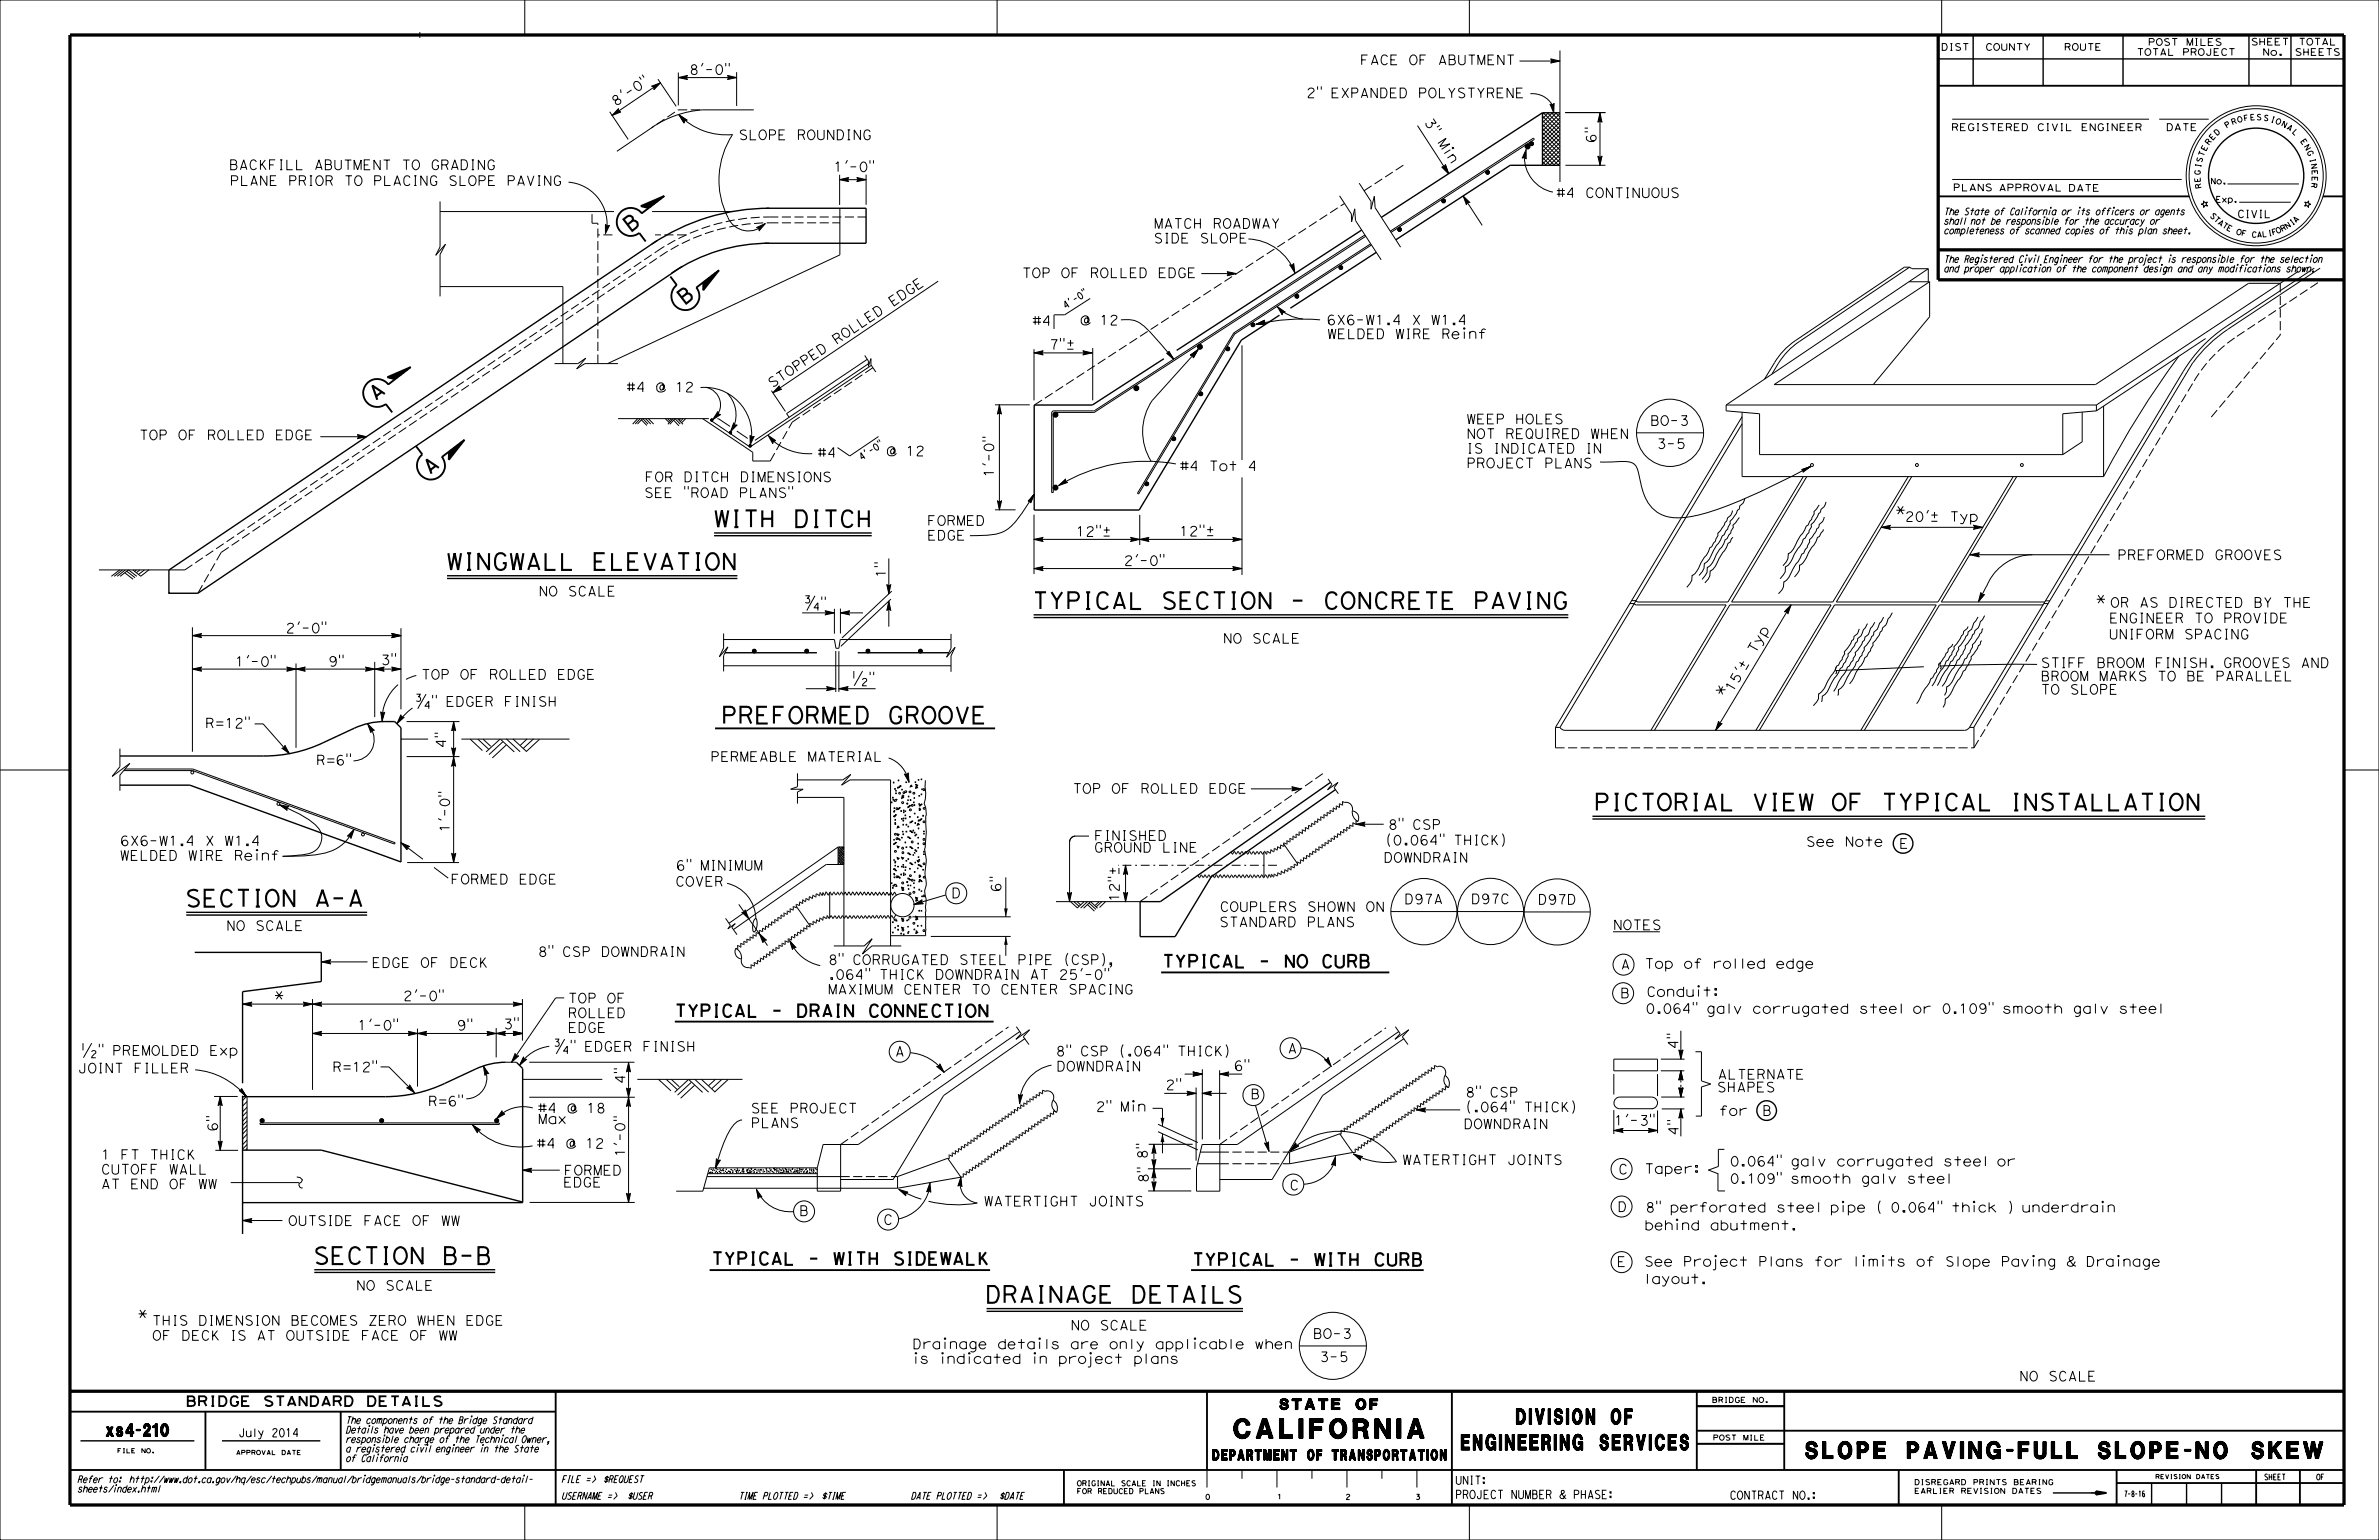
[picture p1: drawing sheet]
<svg xmlns="http://www.w3.org/2000/svg" width="432mm" height="279mm" viewBox="0 0 432 279" stroke-linecap="round" stroke-linejoin="round" font-family="sans-serif">
<defs><g id="words">
<text font-size="3.5" x="223.9" y="260.9">CALIFORNIA</text>
<g font-size="3">
<text x="129.5" y="95.6">WITH DITCH</text>
<text x="81" y="103.4">WINGWALL ELEVATION</text>
<text x="187.3" y="110.5">TYPICAL SECTION - CONCRETE PAVING</text>
<text x="130.9" y="131.3">PREFORMED GROOVE</text>
<text x="289.3" y="147">PICTORIAL VIEW OF TYPICAL INSTALLATION</text>
<text x="33.6" y="164.5">SECTION A-A</text>
<text x="56.8" y="229.3">SECTION B-B</text>
<text x="178.8" y="236.4">DRAINAGE DETAILS</text>
<text x="327.7" y="264.6">SLOPE PAVING-FULL SLOPE-NO SKEW</text>
</g>
<g font-size="2.8">
<text x="265.2" y="263.1">ENGINEERING SERVICES</text>
<text x="275.2" y="258.4">DIVISION OF</text>
</g>
<g font-size="2.6">
<text x="114.4" y="42.2" transform="rotate(-38 114.4 42.2)">B</text>
<text x="124.2" y="55.4" transform="rotate(-38 124.2 55.4)">B</text>
<text x="68.1" y="72.8" transform="rotate(-38 68.1 72.8)">A</text>
<text x="77.9" y="86.2" transform="rotate(-38 77.9 86.2)">A</text>
</g>
<g font-size="2.3">
<text x="210.9" y="175.5">TYPICAL - NO CURB</text>
<text x="122.4" y="184.5">TYPICAL - DRAIN CONNECTION</text>
<text x="129.1" y="229.5">TYPICAL - WITH SIDEWALK</text>
<text x="216.3" y="229.7">TYPICAL - WITH CURB</text>
<text x="19.3" y="260.6">xs4-210</text>
</g>
<g font-size="1.9">
<text x="232.3" y="255.7">STATE OF</text>
<text x="220.1" y="264.9">DEPARTMENT OF TRANSPORTATION</text>
</g>
<g font-size="1.8">
<text x="246.9" y="11.8">FACE OF ABUTMENT</text>
<text x="125.1" y="13.5">8'-0&quot;</text>
<text x="237.1" y="17.7">2&quot; EXPANDED POLYSTYRENE</text>
<text x="111.7" y="19.4" transform="rotate(-34 111.7 19.4)">8 ' - 0 &quot;</text>
<text x="258.4" y="22.1" transform="rotate(57 258.4 22.1)">3 &quot;</text>
<text x="134" y="25.3">SLOPE ROUNDING</text>
<text x="260.8" y="25.8" transform="rotate(57 260.8 25.8)">Mi n</text>
<text x="289.7" y="26" transform="rotate(-90 289.7 26)">6&quot;</text>
<text x="41.6" y="30.8">BACKFILL ABUTMENT TO GRADING</text>
<text x="41.7" y="33.7">PLANE PRIOR TO PLACING SLOPE PAVING</text>
<text x="151.2" y="31.1">1'-0&quot;</text>
<text x="282.4" y="35.9">#4 CONTINUOUS</text>
<text x="209.4" y="41.4">MATCH ROADWAY</text>
<text x="209.4" y="44.1">SIDE SLOPE</text>
<text x="185.5" y="50.4">TOP OF ROLLED EDGE</text>
<text x="162" y="55.7" transform="rotate(-34 162 55.7)">E D G E</text>
<text x="187.3" y="59.1">#4</text>
<text x="196" y="59">@ 12</text>
<text x="240.8" y="58.9">6X6-W1.4 X W1.4</text>
<text x="151.8" y="62.6" transform="rotate(-34 151.8 62.6)">R O L L E D</text>
<text x="190.4" y="63.4">7&quot;±</text>
<text x="240.9" y="61.5">WELDED WIRE Reinf</text>
<text x="113.7" y="71.1">#4 @ 12</text>
<text x="140.1" y="70.4" transform="rotate(-34 140.1 70.4)">S T O P P E D</text>
<text x="266.2" y="76.9">WEEP HOLES</text>
<text x="299.5" y="77.2">BO-3</text>
<text x="25.2" y="79.8">TOP OF ROLLED EDGE</text>
<text x="148.3" y="83">#4</text>
<text x="160.8" y="82.7">@ 12</text>
<text x="266.2" y="82.2">IS INDICATED IN</text>
<text x="266.2" y="79.6">NOT REQUIRED WHEN</text>
<text x="300.7" y="81.4">3-5</text>
<text x="117" y="87.4">FOR DITCH DIMENSIONS</text>
<text x="180.4" y="86.7" transform="rotate(-90 180.4 86.7)">1'-0&quot;</text>
<text x="214.1" y="85.4">#4 Tot 4</text>
<text x="266.2" y="84.9">PROJECT PLANS</text>
<text x="116.9" y="90.3">SEE &quot;ROAD PLANS&quot;</text>
<text x="168.3" y="95.3">FORMED</text>
<text x="344.1" y="93.5">*</text>
<text x="345.7" y="94.6">20'± Typ</text>
<text x="168.3" y="98">EDGE</text>
<text x="195.2" y="97.3">12&quot;±</text>
<text x="214" y="97.3">12&quot;±</text>
<text x="384.3" y="101.5">PREFORMED GROOVES</text>
<text x="160.8" y="104.9" transform="rotate(-90 160.8 104.9)">1&quot;</text>
<text x="204" y="102.6">2'-0&quot;</text>
<text x="97.8" y="108.2">NO SCALE</text>
<text x="145.8" y="110.3">ƒ&quot;</text>
<text x="380.4" y="109.6">*</text>
<text x="382.8" y="113">ENGINEER TO PROVIDE</text>
<text x="383" y="110.2">OR AS DIRECTED BY THE</text>
<text x="51.8" y="114.8">2'-0&quot;</text>
<text x="222" y="116.7">NO SCALE</text>
<text x="318.6" y="118.7" transform="rotate(-60 318.6 118.7)">T y p</text>
<text x="382.7" y="116">UNIFORM SPACING</text>
<text x="42.6" y="120.9">1'-0&quot;</text>
<text x="59.6" y="120.9">9&quot;</text>
<text x="69.1" y="120.6">3&quot;</text>
<text x="76.4" y="123.2">TOP OF ROLLED EDGE</text>
<text x="314.5" y="125.7" transform="rotate(-60 314.5 125.7)">1 5 ' ±</text>
<text x="370.4" y="126">TO SLOPE</text>
<text x="370.4" y="123.5">BROOM MARKS TO BE PARALLEL</text>
<text x="370.4" y="121.1">STIFF BROOM FINISH. GROOVES AND</text>
<text x="75.2" y="128.2">ƒ&quot; EDGER FINISH</text>
<text x="312.7" y="126.4" transform="rotate(-59 312.7 126.4)">*</text>
<text x="37.2" y="132.1">R=12&quot;</text>
<text x="57.4" y="138.8">R=6&quot;</text>
<text x="128.9" y="138.2">PERMEABLE MATERIAL</text>
<text x="194.6" y="143.9">TOP OF ROLLED EDGE</text>
<text x="21.8" y="153.4">6X6-W1.4 X W1.4</text>
<text x="81.6" y="151.1" transform="rotate(-90 81.6 151.1)">1'-0&quot;</text>
<text x="198.5" y="154.6">GROUND LINE</text>
<text x="198.6" y="152.5">FINISHED</text>
<text x="251.4" y="153.3">(0.064&quot; THICK)</text>
<text x="251.9" y="150.5">8&quot; CSP</text>
<text x="327.8" y="153.6">See Note</text>
<text x="344.7" y="153.9">E</text>
<text x="21.8" y="156.1">WELDED WIRE Reinf</text>
<text x="81.8" y="160.4">FORMED EDGE</text>
<text x="122.6" y="160.8">COVER</text>
<text x="122.7" y="157.9">6&quot; MINIMUM</text>
<text x="181.7" y="161.9" transform="rotate(-90 181.7 161.9)">6&quot;</text>
<text x="251.1" y="156.5">DOWNDRAIN</text>
<text x="172.7" y="162.9">D</text>
<text x="203.1" y="163.7" transform="rotate(-90 203.1 163.7)">12&quot;±</text>
<text x="221.4" y="165.4">COUPLERS SHOWN ON</text>
<text x="254.9" y="164">D97A</text>
<text x="267" y="164">D97C</text>
<text x="279.1" y="164.1">D97D</text>
<text x="41" y="168.8">NO SCALE</text>
<text x="97.6" y="173.5">8&quot; CSP DOWNDRAIN</text>
<text x="221.3" y="168.2">STANDARD PLANS</text>
<text x="292.8" y="168.7">NOTES</text>
<text x="67.5" y="175.5">EDGE OF DECK</text>
<text x="150.3" y="177.7">.064&quot; THICK DOWNDRAIN AT 25'-0&quot;</text>
<text x="150.3" y="175">8&quot; CORRUGATED STEEL PIPE (CSP),</text>
<text x="294.1" y="175.9">A</text>
<text x="298.5" y="175.7">Top of rolled edge</text>
<text x="49.8" y="181.5">*</text>
<text x="73.1" y="181.6">2'-0&quot;</text>
<text x="103.1" y="184.6">ROLLED</text>
<text x="103.1" y="182">TOP OF</text>
<text x="150.3" y="180.4">MAXIMUM CENTER TO CENTER SPACING</text>
<text x="294.1" y="181.1">B</text>
<text x="298.7" y="183.9">0.064&quot; galv corrugated steel or 0.109&quot; smooth galv steel</text>
<text x="298.8" y="180.8">Conduit:</text>
<text x="14.6" y="191.5">•&quot; PREMOLDED Exp</text>
<text x="64.9" y="186.9">1'-0&quot;</text>
<text x="82.9" y="186.9">9&quot;</text>
<text x="91.3" y="186.7">3&quot;</text>
<text x="100.3" y="190.7">ƒ&quot; EDGER FINISH</text>
<text x="103.1" y="187.3">EDGE</text>
<text x="162.4" y="191.6">A</text>
<text x="191.6" y="191.6">8&quot; CSP (.064&quot; THICK)</text>
<text x="233.7" y="191.1">A</text>
<text x="304.6" y="190.4" transform="rotate(-90 304.6 190.4)">4&quot;</text>
<text x="14.1" y="194.7">JOINT FILLER</text>
<text x="60.3" y="194.5">R=12&quot;</text>
<text x="113.5" y="196.7" transform="rotate(-90 113.5 196.7)">4&quot;</text>
<text x="191.7" y="194.3">DOWNDRAIN</text>
<text x="211.5" y="197.7">2&quot;</text>
<text x="223.9" y="194.2">6&quot;</text>
<text x="311.7" y="195.8">ALTERNATE</text>
<text x="77.7" y="200.7">R=6&quot;</text>
<text x="97.6" y="201.9">#4 @ 18</text>
<text x="97.6" y="203.9">Max</text>
<text x="136.2" y="201.9">SEE PROJECT</text>
<text x="198.9" y="201.7">2&quot; Min</text>
<text x="227" y="199.4">B</text>
<text x="265.9" y="201.7">(.064&quot; THICK)</text>
<text x="265.9" y="199">8&quot; CSP</text>
<text x="311.6" y="198.1">SHAPES</text>
<text x="312" y="202.4">for</text>
<text x="319.9" y="202.4">B</text>
<text x="39.5" y="205.3" transform="rotate(-90 39.5 205.3)">6&quot;</text>
<text x="97.4" y="208.3">#4 @ 12</text>
<text x="113.4" y="209.9" transform="rotate(-90 113.4 209.9)">1'-0&quot;</text>
<text x="136.2" y="204.6">PLANS</text>
<text x="265.6" y="204.8">DOWNDRAIN</text>
<text x="292.9" y="204.2">1'-3&quot;</text>
<text x="304.6" y="206" transform="rotate(-90 304.6 206)">4&quot;</text>
<text x="18.3" y="215.7">AT END OF WW</text>
<text x="18.3" y="213">CUTOFF WALL</text>
<text x="18.3" y="210.4">1 FT THICK</text>
<text x="102.2" y="215.4">EDGE</text>
<text x="102.3" y="213.2">FORMED</text>
<text x="208.4" y="214.6" transform="rotate(-90 208.4 214.6)">8&quot; 8&quot;</text>
<text x="234" y="215.9">C</text>
<text x="254.5" y="211.3">WATERTIGHT JOINTS</text>
<text x="293.7" y="213">C</text>
<text x="298.5" y="212.9">Taper:</text>
<text x="313.9" y="211.6">0.064&quot; galv corrugated steel or</text>
<text x="313.9" y="214.7">0.109&quot; smooth galv steel</text>
<text x="145.1" y="220.5">B</text>
<text x="178.6" y="218.8">WATERTIGHT JOINTS</text>
<text x="293.6" y="219.8">D</text>
<text x="298.6" y="219.9">8&quot; perforated steel pipe ( 0.064&quot; thick ) underdrain</text>
<text x="52.3" y="222.3">OUTSIDE FACE OF WW</text>
<text x="160.3" y="222.2">C</text>
<text x="298.5" y="223.2">behind abutment.</text>
<text x="293.4" y="229.8">E</text>
<text x="298.4" y="232.9">layout.</text>
<text x="298.4" y="229.8">See Project Plans for limits of Slope Paving &amp; Drainage</text>
<text x="25" y="239.3">*</text>
<text x="64.6" y="234.1">NO SCALE</text>
<text x="27.5" y="240.5">THIS DIMENSION BECOMES ZERO WHEN EDGE</text>
<text x="27.6" y="243.2">OF DECK IS AT OUTSIDE FACE OF WW</text>
<text x="165.6" y="244.7">Drainage details are only applicable when</text>
<text x="194.3" y="241.3">NO SCALE</text>
<text x="238.3" y="242.8">BO-3</text>
<text x="165.6" y="247.4">is indicated in project plans</text>
<text x="239.5" y="247">3-5</text>
<text x="366.5" y="250.6">NO SCALE</text>
<text x="33.7" y="255.1">BRIDGE STANDARD DETAILS</text>
</g>
<g font-size="1.5">
<text x="43.3" y="260.7">July 2014</text>
<text x="264.1" y="269.3">UNIT:</text>
<text x="264.1" y="271.9">PROJECT NUMBER &amp; PHASE:</text>
<text x="313.9" y="272">CONTRACT NO.:</text>
</g>
<text font-size="1.4" x="406.1" y="39.5">CIVIL</text>
<g font-size="1.3">
<text x="354.1" y="23.7">REGISTERED CIVIL ENGINEER</text>
<text x="393.1" y="23.7">DATE</text>
<text x="354.4" y="34.6">PLANS</text>
<text x="362.8" y="34.7">APPROVAL</text>
<text x="375.4" y="34.7">DATE</text>
<text x="352.7" y="40.7">shall not be responsible for the accuracy or</text>
<text x="352.7" y="39">The State of California or its officers or agents</text>
<text x="352.7" y="47.6">The Registered Civil Engineer for the project is responsible for the selection</text>
<text x="352.7" y="42.5">completeness of scanned copies of this plan sheet.</text>
<text x="352.7" y="49.4">and proper application of the component design and any modifications shown.</text>
<text x="193.4" y="56.1" transform="rotate(-33 193.4 56.1)">4 ' - 0 &quot;</text>
<text x="156.4" y="83.6" transform="rotate(-34 156.4 83.6)">4 ' - 0 &quot;</text>
<text x="62.7" y="263.5">a registered civil engineer in the State</text>
<text x="62.7" y="261.8">responsible charge of the Technical Owner,</text>
<text x="62.7" y="260">Details have been prepared under the</text>
<text x="62.7" y="258.3">The components of the Bridge Standard</text>
<text x="14" y="269">Refer to:</text>
<text x="22.7" y="269">http://www.dot.ca.gov/hq/esc/techpubs/manual/bridgemanuals/bridge-standard-detail-</text>
<text x="62.7" y="265.2">of California</text>
<text x="101.9" y="269">FILE =&gt;</text>
<text x="109.4" y="269">$REQUEST</text>
<text x="14" y="270.8">sheets/index.html</text>
<text x="101.9" y="272">USERNAME =&gt;</text>
<text x="113.8" y="272">$USER</text>
<text x="134" y="272">TIME PLOTTED =&gt;</text>
<text x="149" y="272">$TIME</text>
<text x="165.3" y="272">DATE PLOTTED =&gt;</text>
<text x="181.3" y="272">$DATE</text>
</g>
<g font-size="1.2">
<text x="352.3" y="9.1">DIST</text>
<text x="360.3" y="9.1">COUNTY</text>
<text x="374.6" y="9.1">ROUTE</text>
<text x="387.8" y="10.1">TOTAL PROJECT</text>
<text x="389.9" y="8.2">POST MILES</text>
<text x="408.5" y="8.2">SHEET</text>
<text x="410.6" y="10.1">No.</text>
<text x="416.5" y="10.1">SHEETS</text>
<text x="417.2" y="8.2">TOTAL</text>
</g>
<g font-size="1.1">
<text x="401.2" y="33.4">No.</text>
<text x="402.1" y="36.7">Exp.</text>
<text x="410.9" y="268.5">SHEET</text>
<text x="420.4" y="268.5">OF</text>
<text x="385.5" y="271.5">7-8-16</text>
</g>
<g font-size="1">
<text x="404.1" y="23.3" transform="rotate(-31 404.1 23.3)">P</text>
<text x="405.2" y="22.7" transform="rotate(-20 405.2 22.7)">R</text>
<text x="406.2" y="22.3" transform="rotate(-15 406.2 22.3)">O</text>
<text x="407.3" y="22" transform="rotate(-10 407.3 22)">F</text>
<text x="408.4" y="21.8" transform="rotate(-4 408.4 21.8)">E</text>
<text x="409.5" y="21.8" transform="rotate(1 409.5 21.8)">S</text>
<text x="410.7" y="21.8" transform="rotate(12 410.7 21.8)">S</text>
<text x="412.1" y="22.1" transform="rotate(17 412.1 22.1)">I</text>
<text x="412.9" y="22.3" transform="rotate(22 412.9 22.3)">O</text>
<text x="414" y="22.8" transform="rotate(28 414 22.8)">N</text>
<text x="414.9" y="23.3" transform="rotate(33 414.9 23.3)">A</text>
<text x="399.6" y="29.6" transform="rotate(-74 399.6 29.6)">S</text>
<text x="399.9" y="28.5" transform="rotate(-69 399.9 28.5)">T</text>
<text x="400.4" y="27.5" transform="rotate(-63 400.4 27.5)">E</text>
<text x="400.9" y="26.4" transform="rotate(-53 400.9 26.4)">R</text>
<text x="401.6" y="25.5" transform="rotate(-47 401.6 25.5)">E</text>
<text x="402.3" y="24.7" transform="rotate(-42 402.3 24.7)">D</text>
<text x="415.9" y="24" transform="rotate(44 415.9 24)">L</text>
<text x="417.5" y="25.6" transform="rotate(55 417.5 25.6)">E</text>
<text x="418.1" y="26.6" transform="rotate(60 418.1 26.6)">N</text>
<text x="418.7" y="27.5" transform="rotate(65 418.7 27.5)">G</text>
<text x="419.2" y="28.9" transform="rotate(76 419.2 28.9)">I</text>
<text x="419.4" y="29.7" transform="rotate(81 419.4 29.7)">N</text>
<text x="399.3" y="31.8" transform="rotate(-85 399.3 31.8)">G</text>
<text x="399.4" y="33" transform="rotate(-96 399.4 33)">E</text>
<text x="399.4" y="30.5" transform="rotate(-80 399.4 30.5)">I</text>
<text x="399.6" y="34.1" transform="rotate(-101 399.6 34.1)">R</text>
<text x="419.6" y="33.1" transform="rotate(98 419.6 33.1)">R</text>
<text x="419.6" y="30.8" transform="rotate(87 419.6 30.8)">E</text>
<text x="419.7" y="32" transform="rotate(92 419.7 32)">E</text>
<text x="401" y="39.2" transform="rotate(46 401 39.2)">S</text>
<text x="401.7" y="39.9" transform="rotate(41 401.7 39.9)">T</text>
<text x="402.4" y="40.6" transform="rotate(37 402.4 40.6)">A</text>
<text x="403.2" y="41.1" transform="rotate(32 403.2 41.1)">T</text>
<text x="404" y="41.6" transform="rotate(27 404 41.6)">E</text>
<text x="415.1" y="41.6" transform="rotate(-34 415.1 41.6)">N</text>
<text x="416.1" y="40.9" transform="rotate(-38 416.1 40.9)">I</text>
<text x="416.7" y="40.5" transform="rotate(-43 416.7 40.5)">A</text>
<text x="405.8" y="42.4" transform="rotate(18 405.8 42.4)">O</text>
<text x="406.7" y="42.7" transform="rotate(13 406.7 42.7)">F</text>
<text x="408.6" y="43" transform="rotate(4 408.6 43)">C</text>
<text x="409.6" y="43.1" transform="rotate(-1 409.6 43.1)">A</text>
<text x="410.6" y="43" transform="rotate(-6 410.6 43)">L</text>
<text x="411.7" y="42.8" transform="rotate(-10 411.7 42.8)">I</text>
<text x="412.5" y="42.7" transform="rotate(-15 412.5 42.7)">F</text>
<text x="413.3" y="42.4" transform="rotate(-24 413.3 42.4)">O</text>
<text x="414.2" y="42.1" transform="rotate(-29 414.2 42.1)">R</text>
<text x="310.7" y="254.5">BRIDGE NO.</text>
<text x="310.9" y="261.3">POST MILE</text>
<text x="195.4" y="269.6">ORIGINAL SCALE IN INCHES</text>
<text x="347.4" y="269.4">DISREGARD PRINTS BEARING</text>
<text x="195.4" y="271">FOR REDUCED PLANS</text>
<text x="218.7" y="272">0</text>
<text x="231.8" y="272">1</text>
<text x="244.2" y="272">2</text>
<text x="256.9" y="272">3</text>
<text x="347.4" y="271">EARLIER REVISION DATES</text>
</g>
<g font-size=".8">
<text x="21.2" y="263.6">FILE NO.</text>
<text x="42.8" y="263.9">APPROVAL DATE</text>
<text x="391.2" y="268.3">REVISION DATES</text>
</g>
</g></defs>
<g fill="none" stroke="#000" stroke-width=".25">
<path d="M351.8 10.7h73.7M358.1 6.3v9.3M370.8 6.3v9.3M385.3 6.3v9.3M408.2 6.3v9.3M415.8 6.3v9.3M139.1 37.8h18.1v6.3h-18.5M139.6 37.8a38.1 38.1 0 0 0-21.3 6.5M280 20.5h3.1M280 20.5v9.5M280 20.5l-29.3 18.9M283.1 30h-9l-20.7 13.5"/>
<path d="M119.3 43.6l-88.6 59.8v4.2h5.2l88-59.3M139.6 44.1a31.4 31.4 0 0 0-17.7 5.5M232.2 57.2l-6.9 4.5-18.5 30.8h-19.1v-19h10.6l12.9-8.4M247.2 41.7l-33.6 21.9M249.8 45.8l-15.6 10.1M129.6 96.7h28.6M129.6 97.2h28.6M81.1 105h52.7M81.1 104.5h52.7M131.6 118.4h16.7M155.7 118.4h16.5M187.6 111.5h97.1"/>
<path d="M187.6 112h97.1M21.8 137.2h26.1a25.1 25.1 0 0 0 10.7-2.4l5.7-2.7a14.4 14.4 0 0 1 7.3-1.2l1.2 1.1v24.4l-38.3-13.9h-12.7M241.5 142l-30.9 21.6h-3.7v6.3h6.4l6.6-10.8 22.5-15.8M289 148.6h111.3M289 148.1h111.3M33.8 165.5h32.8M33.8 166h32.8M35.3 172.8h23v5.3l-14.3 1.8v16.6M44 198.8v25.1M91.8 192.7a13 13 0 0 0-5.4 1.2l-5.7 2.7a25.1 25.1 0 0 1-10.7 2.4h-26M93.7 192.7l1.2 1.2v24.3h-50.9M44 208.7h14.3l36.6 9.4"/>
<path d="M57 230.4h32.9M57 230.9h32.9M179.1 237.4h46.5M179.1 237.9h46.5M14.6 261.4h20.7M40.3 261.4h17.8M308 261.9h15.8M372.6 270.9h8.8M390.5 269.1v4M396.9 269.1v4M403.2 269.1v4"/>
<circle cx="409.5" cy="31.9" r="8.6"/>
<circle cx="345.4" cy="153" r="1.78"/>
<circle cx="320.7" cy="201.5" r="1.78"/>
</g>
<g fill="none" stroke="#000" stroke-width=".18">
<path d="M0 0h431.8v279.4h-431.8zM76.2 5.8v1.1M95.2 0v6.3M112.3 19.8l-.9 .9 1.2-.4M112.3 19.7v.4l.4 .2-1.6 .7zM112.3 19.9l-.6 .6 .8-.3M118.3 15.6l1.6-.6-1.2 1.3v-.5zM118.4 15.7l1.2-.5-.9 .9M118.5 15.7l.7-.2-.5 .5M118.6 15.8l.3-.1-.2 .2M119.4 14.4l3.3 4.9M119.9 15l-8.8 6"/>
<path d="M123.1 14.1h10.6M123.1 13.2v5.9M123.1 14.1l1.7-.4-.2 .4 .2 .3zM124.6 14l-.4 .1h.4M124.7 13.9l-.8 .2 .7 .1M124.7 13.8l-1.2 .3 1.2 .2M127.6 11.4l-.3 .6M131.7 11.4v.6M132 13.7l1.7 .4M132.3 14.1l-.3 .3 1.7-.3M132.4 11.4v.6M132.9 14.1l-.7 .1"/>
<path d="M133.3 14.1l-1.2 .2M133.7 13.1v6.1M136.8 19.9h-9.3a18.8 18.8 0 0 0-9.2 3.3M181 0v6.3M239.1 15.7v.6M239.8 15.7v.6M266.7 0v6.3M275.8 11.1h7.3M277.8 17a4.1 4.1 0 0 1 4 2.1M281.3 18.9l.4 .2 .4-.3-.1 1.7zM281.5 10.7l1.6 .4-1.6 .3 .2-.3zM281.5 10.8l1.3 .3-1.3 .2"/>
<path d="M281.6 10.9l.8 .2-.8 .1M281.7 11l.3 .1h-.3M281.8 19v.3l-.1-.3M281.9 18.9v.8l-.3-.7M282 18.8l-.1 1.3-.5-1.2M283.1 9.2v23.8M352.4 0v6.3M79.9 36.5v8.3l-.8 1.5 1.8-2-1 1.9v7.6M79.9 38.4h31.5M103.2 33.1a7.6 7.6 0 0 1 7 8.1M110.7 20.3l3.3 5M112.3 20l-.3 .3 .4-.1"/>
<path d="M118.4 38.4h14.4M118.7 22.9l-6.7 4.5M123.3 20.8l1.4 1-.5 .1-.1 .4zM123.3 20.8a11.9 11.9 0 0 0 9.7 3.6 14.9 14.9 0 0 0-.3 16 4.1 4.1 0 0 0 6.2 .2M124.4 21.9l-.3-.2 .1 .3M124.5 21.8l-.7-.4 .4 .7M124.6 21.8l-1.1-.7 .7 1.1M152.4 31.7v5.5M152.4 32.6h4.8M152.4 32.6l1.6-.4-.2 .4 .2 .3zM152.4 37.8v8.4l-42.1 19.8M153.8 29.1l-.3 .6"/>
<path d="M153.8 32.5l-.3 .1 .4 .1M153.9 32.4l-.8 .2 .8 .1M154 32.3l-1.2 .3 1.2 .2M155.5 32.2l1.7 .4-1.7 .3 .3-.3zM155.6 32.3l1.2 .3-1.2 .2M155.6 32.4l.8 .2-.8 .1M155.7 32.5l.3 .1-.3 .1M157.2 31.7v5.4M157.9 29.1v.6M158.5 29.1v.6M243.1 35.5l2.2 3.3v1.5l.6-2.4 .1 2.1 4.7 7.1M246.7 33.2l2.1 3.3v1.5l.6-2.4 .2 2.1 4.6 7.1"/>
<path d="M257.3 22.8l5.6 8.7M261.7 30.3l1.2 1.2M262.2 30.2l.1 .4-.2-.3M262.3 30.1l.2 .8-.6-.6M262.3 30l.4 1.2-.9-.9M262.4 29.9l.5 1.6M265.6 35.6l3.4 5.3M265.6 35.6l1.2 1.1-.5 .1-.1 .3zM266.5 36.8l-.3-.3 .1 .3M266.6 36.8l-.6-.6 .3 .7M266.7 36.7l-.9-.8 .4 1.1M276.4 28.6l.5-1.1v1.3"/>
<path d="M276.5 28.6l.3-.7 .1 .8M276.7 28.2a6.5 6.5 0 0 0 5.2 6.7M276.8 28.6v-.3l-.2 .3M277 27.1v1.7l-.3-.3-.4 .2zM280 21.1l3.1 3.1M280 21.8l3.1 3.2M280 22.6l3.1 3.2M280 23.3l3.1 3.2M280 24.1l3.1 3.1M280 24.8l3.1 3.2M280 25.6l3.1 3.2M280 26.3l3.1 3.2"/>
<path d="M280 28.5l1.4 1.5M280 27.8l2.2 2.2M280 29.3l.6 .7M280 27.1l2.9 2.9M280.1 20.5l3 3M280.3 20.5l-.3 .3M280.8 20.5l2.3 2.3M281 20.5l-1 1.1M281.6 20.5l1.5 1.5M281.8 20.5l-1.9 1.8M282.3 20.5l.8 .7M282.5 20.5l-2.5 2.5"/>
<path d="M283.1 20.6l-3.1 3.2M283.1 21.4l-3.1 3.2M283.1 22.1l-3.1 3.2M283.1 22.9l-3.1 3.1M283.1 23.6l-3.1 3.2M283.1 24.3l-3.1 3.2M283.1 25.1l-3.1 3.2M283.1 25.9l-3.1 3.1M283.1 26.6l-3.1 3.2M283.1 28.9l-1.1 1.1M283.1 27.3l-2.6 2.7M283.1 28.1l-1.9 1.9"/>
<path d="M283.1 29.6l-.4 .4M284.1 20.4h7.3M284.1 30h7.3M287.6 23.2h.6M287.6 23.9h.6M290 28.3l.4 .3 .4-.3-.4 1.7zM290.1 28.4l.3 1.2M290.1 22.1l.3-1.2 .3 1.2M290.2 22l.2-.7 .2 .7M290.3 22l.1-.4 .1 .4M290.3 28.5l.1 .4 .1-.4M290.4 20.5l.4 1.7-.4-.3-.4 .3z"/>
<path d="M290.4 20.4v9.6M290.6 28.5l-.2 .7-.2-.7M290.7 28.4l-.3 1.2M354.3 21.6h35.8M354.3 32.6h41.7M367.8 38.1l-.3 .9M367.8 37.6h.1v.2zM371 39.8l-.3 .9M371.1 39.3h.1l-.1 .2zM372.1 38.1l-.2 .9M372.2 37.6l.1 .1-.1 .1zM377.4 38.1l-.2 .9"/>
<path d="M377.5 37.6h.1l-.1 .2zM383.6 38.1l-.3 .9M383.7 37.6l-.1 .2zM391.9 21.6h9M399.9 36.4l.3 .4 .4-.1-.2 .3 .3 .4-.5-.1-.2 .3-.1-.4-.4-.2 .4-.1zM404.3 33.4h13M406.4 36.7h9.4M418.3 36.7l.4 .1 .3-.4v.5l.5 .2-.5 .1v.4l-.3-.3-.4 .1 .3-.4zM79.9 52h22.3v14M109.9 40.7l.3 .3 .4-.1-.7 1.5zM110 40.8v1.3l.5-1.2M110.1 40.9v.8l.3-.7"/>
<path d="M110.1 41v.3l.2-.3M137.3 41.3l1.6-.7-1.1 1.3v-.4zM137.4 41.3l1.2-.5-.8 1M137.6 41.4l.7-.4-.5 .7M137.7 41.4l.3-.1-.2 .2M137.9 43.1h.1M170.3 51l-30 20.3M191.3 57.1v2.6M197.9 54.2l-4.6 2.9h-2M203.4 58a5 5 0 0 1 4.9 1.8l4.7 5.4M218.1 49.6h6.3M222.7 49.3l1.7 .3-1.7 .4 .3-.4z"/>
<path d="M222.8 49.4l1.2 .2M222.9 49.5l.7 .1-.8 .2M222.9 49.6h.4l-.4 .1M224 49.7l-1.2 .2M226.6 43.4a9.4 9.4 0 0 1 8.4 6.1M228 58.8l1.5-.7-.1 .4 .3 .3zM229.4 58.4l-.3 .2h.3M229.4 58.3l-.7 .4h.8M229.5 58.2l-1.1 .5h1.2M231.8 55.6a7.4 7.4 0 0 0 4.7 2.3M231.8 55.6l1.5 1-.5 .1-.1 .4zM232.9 56.7l-.3-.2 .2 .3"/>
<path d="M233 56.7l-.6-.5 .4 .7M233.2 56.6l-1.1-.7 .6 1.1M234.1 48l.4 .2 .3-.4 .2 1.7zM234.2 48.1l.7 1M234.6 48.1v.3l-.1-.3M234.7 48l.1 .8-.4-.7M234.7 47.9l.2 1.2M239.6 58a36.7 36.7 0 0 0-11.6 .8M247.8 42.6l-49.2 31.9-7.5 .1-.2 .3v14.5h.3v-14.3l.1-.2 7.3-.1 49.3-31.9M248.8 44.2l-24.9 16.2-17.5 29.1 .3 .1 17.5-29.1M248.9 44.4l-24.8 16.2M252.3 41.9l26-16.9 .2 .3-26 16.9"/>
<path d="M346.5 51.1h3.7M346.6 48.5l.6 .3h2.8M346.6 48.5h-.9l-19.8 13.3a12.7 12.7 0 0 0-3.8 4l-1.8 3M346.6 48.5l-20 13.5a12.9 12.9 0 0 0-3.8 4l-1.2 1.8M350 48.8l-36.7 24.7M350 48.8v2.3M350.2 51.1l-28.2 18.7h58.3l27.8-18.4h5.8M350.2 51.1v6.4l-10.2 12.3M359.8 46.7l-.3 1M359.8 46.2h.1l-.1 .2zM366.9 48.5l-.3 .9M366.9 48h.1l-.1 .2z"/>
<path d="M367.8 46.7l-.3 1M367.8 46.2h.1l-.1 .2zM369.4 46.7l-.3 1M369.5 46.2v.2zM370.3 48.5l-.2 .9M370.4 48v.2zM374.2 46.7l-.3 1M374.3 46.2h.1l-.1 .2zM378.1 41.6l-.3 .9M378.2 41.1v.1zM386.1 41.6l-.2 .9M389.5 46.7l-.3 1.2-.2 .2-.1-.1"/>
<path d="M392.3 48.5l-.3 .9M392.4 48h.1l-.1 .2zM393.9 46.7l-.2 1M394 46.2l.1 .1-.1 .1zM402.8 46.7l-.2 1M402.9 46.2h.1l-.1 .2zM404.4 59.8a25.1 25.1 0 0 0-6.4 6M406 48.5l-.2 .9M406.1 48h.1l-.1 .2zM407.6 48.5l-.2 .9M407.7 48h.1l-.1 .2zM411.1 48.5l-.3 .9"/>
<path d="M411.2 48h.1l-.1 .2zM417.1 49.2l-36.6 24.3M419.6 46.7l-.3 1M419.6 46.2h.1l-.1 .2zM420.1 48.6l-16.1 10.7a25.8 25.8 0 0 0-7.7 8.1l-38.8 64.6M421.1 48.6l-16.7 11.1M58.1 79.2h8.4M64.9 78.8l1.6 .4-1.6 .4 .2-.4zM64.9 79l1.2 .2-1.2 .3M65 79.1l.8 .1-.8 .2M65.1 79.2h.3l-.3 .1M100.6 66h4.3l1.4-1-1.6 1.9 1.5-.9h6"/>
<path d="M112.2 76h16.5M115.7 76.9l1-1 .9 1M115.8 75.9l-1 1M116.2 75.9l-.9 1M116.4 76.2l1 1M117.2 75.9l.9 1M117.7 75.9l.9 1M120.8 76l.7 .7M121.2 76l.5 .5M121.6 76l.3 .2M122.2 76l-1 1M122.3 76.2l.9 1.1"/>
<path d="M122.5 75.9l1 1M122.5 76l-.9 1M123 76l1 1M123.5 76l-.2 .2M124 76l-.5 .5M124.5 76l-.8 .7M127.1 70.3a8.6 8.6 0 0 1 9.3 9.5M127.5 76l9.1 6.1v1.5h3.2M128.1 70.3a3.2 3.2 0 0 1 2.6 2.5 3.2 3.2 0 0 1-1.3 3.3M130.2 76h.2l2.1 1.4M130.3 74.7l.1 .4 .4 .1-1.4 .9zM130.3 74.8l-.7 1 1.1-.6"/>
<path d="M130.4 75l-.2 .3 .3-.2M130.4 74.9l-.5 .7 .7-.4M132 71.3a5.6 5.6 0 0 1 1.2 6.1M133.2 76.7l.1 .4h.5l-1.2 1.3zM133.2 76.8l-.4 1.2 .9-.9M133.2 76.9l-.2 .8 .6-.6M133.3 77l-.1 .4 .3-.3M133.7 78.2l2 1.4M136.1 79l.4 .3 .4-.1-.7 1.5zM136.2 79.1v1.2l.6-1.1M136.3 79.2v.8l.4-.8M136.4 79.2v.4l.2-.3"/>
<path d="M139.4 79l1.4 .9-.4 .1-.1 .5zM140 79.7a10.2 10.2 0 0 0 7.4 2.6M140 70.9l2.6 3.7M140.7 80l-1-.7 .6 1.1M141.4 70.1l-.8 .9 1.1-.4M141.4 70l-1.1 1.3M141.9 70.6l-1.6 .7M157 64.5l.6 1v1l.5-1.4v1.1l.9 1.3M157.4 65.2l-14.6 9.8 .4 .7M157.6 66l-20.6 13.9M158.2 66.3l-22.1 14.8-7.1-4.8M159.5 79.2l-5.3 3.5-2.2-1.5"/>
<path d="M178.3 79.3h.6M180.6 73.4h6.3M181.2 75l.2-.8 .2 .8M181.4 73.4v19.1M181.4 73.4l.4 1.7-.4-.2-.4 .2zM181.5 74.9l-.1-.3-.1 .3M181.7 75l-.3-1.2-.3 1.2M187.7 64h10.6M187.7 63.4v9.2M187.7 64l1.6-.4-.2 .4 .2 .4zM189.1 64h-.3l.4 .1M189.2 63.9l-.8 .1 .8 .2"/>
<path d="M189.3 63.7l-1.3 .3 1.3 .3M192.5 61.3v.6M193.1 61.3v.6M196.6 63.6l1.6 .4-1.6 .4 .2-.4zM196.6 63.7l1.2 .3-1.2 .3M196.7 63.9l.8 .1-.8 .2M196.7 64h.4l-.4 .1M198.3 63.1v9.5M211.8 64.1l1.2 1.1M211.9 64h.2M211.9 64l-.2 .1 1.3 1.1M211.9 64l1.1 1.2"/>
<path d="M212.1 64l.9 1.2M212.1 63.9l.9 1.3M212.1 63.9l.1-.2 .8 1.5M212.1 63.9v.1M212.1 63.8l.9 1.4M216.1 64.4l1.4-1-.9 1.5-.1-.4zM216.2 64.4l1-.7-.6 1.1M216.3 64.5l.7-.5-.5 .7M216.4 64.5l.3-.2-.2 .3M217.5 63.4l-8.4 9.3a10.1 10.1 0 0 0-.2 10.9M225.4 62.7v20.8M265.8 60.2v1.3"/>
<path d="M297 78.5h12.2M313.3 73.5h67.2M313.3 73.5v1l6.1 .6v7.4h55M316.2 76.9l-33.1 55.1M316.2 74.8v11.7h65.6M316.2 75.6l-33.9 56.4M377.9 74.8v5.4l-3.5 2.3M380.5 73.5v1M380.5 74.5l-6.1 .6v7.4M381.8 73.7v12.8M395.5 64.6a166.3 166.3 0 0 0-13.7 21.9M398 65.8l-39.8 66.2"/>
<path d="M400.3 61.4l-19.8 13.1M124.3 88.2v.6M124.9 88.2v.6M140.5 80l-.3-.2 .2 .3M140.6 80l-.7-.4 .4 .6M143.2 88.2v.6M143.9 88.2v.6M178.3 84.1l.6 .3M178.3 80h.6M180.6 92.5h3.7M181 90.9l.4 .2 .4-.2-.4 1.6zM181.2 90.9l.2 1.2 .3-1.2"/>
<path d="M181.2 91l.2 .8 .2-.8M181.5 91l-.1 .4-.1-.3M186.9 90.9l.1 .2M187.7 93.4v10.7M187.7 97.9h37.7M187.7 97.9l1.6-.4-.2 .4 .2 .3zM187.7 89.7l-.6 1.6-.1-.2M187.7 89.7l-.7 1.4M187.7 89.7l-.9 1.2M187.7 89.7l-.7 1.5M187.7 89.7l-1.1 1.7a16.6 16.6 0 0 1-4 4.8 8.8 8.8 0 0 1-5 1h-1.6M187.7 89.7l-.7 1.3"/>
<path d="M187.7 89.7l-1 1.2M187.7 89.7l-.8 1.2M187.7 89.7l-1.1 1.2h.3M189.1 97.8l-.3 .1h.4M189.2 97.7l-.8 .2 .8 .1M189.3 97.6l-1.3 .3 1.3 .2M192.2 88.1l1.2-1.2v.4l.4 .2zM193.4 87l-.9 .9 1.2-.4M193.4 87.1l-.6 .6 .8-.3M193.4 87.2l-.3 .3 .4-.1M199.1 95.2v.6M199.7 95.2v.6"/>
<path d="M205.2 97.5l1.7 .4-1.7 .3 .3-.3zM205.3 97.6l1.2 .3-1.2 .2M205.4 97.7l.7 .2-.7 .1M205.4 97.8l.3 .1h-.3M206.9 97.9l1.6-.4-.2 .4 .2 .3zM206.9 93.4v5.5M208.4 97.8l-.4 .1h.4M208.4 97.7l-.8 .2 .8 .1M208.5 97.6l-1.2 .3 1.2 .2M213.4 84.2a30.5 30.5 0 0 0-21.2 3.9M217.8 95.2v.6M218.5 95.2v.6"/>
<path d="M223.8 97.5l1.6 .4-1.6 .3 .2-.3zM223.8 97.6l1.2 .3-1.2 .2M223.9 97.7l.7 .2-.7 .1M223.9 97.8l.4 .1h-.4M225.4 86.6v17.7M290.4 83.8h2.6a8 8 0 0 1 3.3 .2 2.53 2.53 0 0 1 1.2 2.1 12.4 12.4 0 0 0 2.3 6 6.7 6.7 0 0 0 6.2 1.8 49.4 49.4 0 0 0 13.9-4.9l8.7-4.3M314.5 92.6l-.4 .9-.6 .5-.6 1.3-1.1 1.5v.4l-.4 1-.4 .3-.3 .7-.4 .2a3.4 3.4 0 0 1-1 1.8l-.6 .9a3.8 3.8 0 0 1-1.6 2.3 2.93 2.93 0 0 1-.9 2.2M314.5 97.5l-.5 .9-.3 .2-.7 1.3a7.9 7.9 0 0 0-1.7 2.9l-.4 .5-.5 .3a2.63 2.63 0 0 1-.9 2.2M315.7 93.9l-.6 .9-.6 .5 .1 .4-.4 .6-.1 .4-.3 .3-.3 .7-.4 .2a3 3 0 0 1-1 1.8l-.6 .9a3.6 3.6 0 0 1-1.6 2.3 2.96 2.96 0 0 1-.9 2.2M316.7 90.5l-.3 .8-.6 .5-.2 .6-.3 .2-.1 .5-1.2 1.5v.4l-.4 1-.4 .3-.3 .7-.3 .2a3.8 3.8 0 0 1-1.1 1.8l-.5 .9a3.6 3.6 0 0 1-1.6 2.3 2.79 2.79 0 0 1-1 2.2M327.3 85.3l-.1 .2M327.3 86.5l-13.7 22.7h-16.3l-.4-.2h-.7"/>
<path d="M327.9 86.5l-13.6 22.7h18.4l13.7-22.7M328.6 84.7l-1.4 .8M328.6 84.7l-1.4 .7M328.6 84.7l-1.5 .5M328.6 84.7l-1.3 .6M328.6 84.7l-1.6 .5 .3 .1M328.6 84.7l-1.4 1v-.2M328.6 84.7l-1.5 .6M328.6 84.7l-1.4 .6M328.6 84.7l-1.4 .9M330.2 91.6l-1 1.2 .1 .4-.5 1-.3 .4-.3 .6-.4 .3a3.8 3.8 0 0 1-1.1 1.8l-.5 .9a3.7 3.7 0 0 1-1.6 2.2 2.8 2.8 0 0 1-1 2.3M330.9 96v.3l-.3 .4-.4 .6-.3 .2a3.4 3.4 0 0 1-1.1 1.8l-.5 1a3.6 3.6 0 0 1-1.7 2.2 2.78 2.78 0 0 1-.9 2.2"/>
<path d="M331.1 93.8l-.3 .9-.6 .4-.1 .6-.3 .2-.2 .5-1.2 1.5 .1 .4-.5 1-.3 .4-.3 .7-.4 .1a3.7 3.7 0 0 1-1.1 1.9l-.5 .9a3.6 3.6 0 0 1-1.6 2.3 2.63 2.63 0 0 1-1 2.1M331.4 91.1l-.3 .8-.6 .5-.2 .6-.2 .2a5.3 5.3 0 0 1-1.4 2l.1 .4-.4 .7-.1 .3-.3 .4-.3 .6-.4 .2-.7 1.4a6.1 6.1 0 0 0-1.3 2.3 2.16 2.16 0 0 1-1.2 1.3l-.1 1-.9 1.2M341.5 95.7h18.4M341.5 95.7l1.6-.4-.2 .4 .2 .3zM342.9 95.6l-.3 .1h.3M343 95.5l-.8 .2 .8 .1M343 95.4l-1.2 .3 1.2 .3M347 86.5l-13.7 22.7h18.5l13.6-22.7M350 92.5l-.3 .6M358.2 95.3l1.7 .4-1.7 .3 .3-.3zM358.3 95.4l1.2 .3-1.2 .2M358.4 95.5l.7 .2-.7 .1"/>
<path d="M358.4 95.6l.3 .1h-.3M366 86.5l-13.6 22.7h18.8M18 103.4h15.5M21.7 103.4l-1.5 1.2M21.8 104.6l1.5-1.2 1.5 1.2M22.2 103.4l-1.5 1.2M22.6 103.9l1.6 1.2M22.8 103.4l-1.5 1.2M23 103.6l1.5 1.2M24.8 103.4l-.4 .2M25.4 103.4l-.6 .5M26.2 103.4l-1 .8"/>
<path d="M27.1 103.4l-1.5 1.2-1.5-1.2M34.9 113.8v22.6M34.9 115.3h37.9M34.9 115.3l1.7-.4-.2 .4 .2 .4zM36.4 115.3h-.3l.3 .1M36.5 115.1l-.8 .2 .7 .2M36.5 115l-1.2 .3 1.2 .3M45.2 118.9l-.3 .5M49.2 118.8v.7M49.9 118.8v.7M54.4 112.7l-.3 .6M58.5 112.7v.7"/>
<path d="M59.1 112.7v.7M61.6 118.8v.6M62.3 118.8v.6M71.1 114.9l1.7 .4-1.7 .4 .2-.4zM71.2 118.5v.6M71.2 115l1.2 .3-1.2 .3M71.3 115.1l.7 .2-.8 .2M71.3 115.3h.3l-.3 .1M71.8 118.5v.6M72.8 114v14.7M131.3 114.9v2.6l-.7 1.7 1.5-1.8-.8 1.5v2.9M131.3 116h20.1l.3 1.6h.6l.2-1.6h20.1"/>
<path d="M145.6 111.2h5.8M146.2 108.1h.7l-.4 .4a.44 .44 0 0 1 .4 .6 .44 .44 0 0 1-.7 .2M147.9 108.1l-1.5 2.7M148.6 110.3h-.8l.6-.9v1.4M149.2 108.2v.6M149.8 110.8l1.6 .4M149.8 108.2v.6M149.8 110.9l1.3 .3-1.3 .2M150.3 111.2l-.3 .1M150.7 111.2l-.8 .2M151.4 110.5v4.5M151.4 111.2l-1.6 .3 .2-.3"/>
<path d="M151.7 118.1v7.5M152.3 118.1v7.4M152.5 110.4v4.5M152.5 111.2h4.1M152.5 111.2l1.7-.4-.2 .4 .2 .3zM154 111.1l-.3 .1 .3 .1M154.1 111l-.8 .2 .8 .2M154.1 110.9l-1.2 .3 1.2 .3M158.7 102.1h.6M158.7 102.8h.6M161 106.1l.3 .2 .4-.2-.4 1.6zM161 106.2l.3 1.2 .3-1.2"/>
<path d="M161.1 106.2l.2 .8 .2-.8M161.3 106.3v.3l.1-.3M161.3 110.6v-.4l.1 .4M161.3 101.3v6.4M161.3 109.1v4.6M161.3 109.1l.4 1.6-.4-.2-.3 .2zM161.5 110.6l-.2-.8-.2 .8M161.6 110.7l-.3-1.2-.3 1.2M161.7 108.7l-9.1 8.6M161.9 107.2l-9.1 8.5M172.6 115v2.6l-.8 1.6 1.6-1.8-.8 1.6v2.9M187.7 103.2h37.7"/>
<path d="M187.7 103.2l1.6-.4-.2 .4 .2 .3zM189.1 103.1l-.3 .1h.4M189.2 103l-.8 .2 .8 .1M189.3 102.9l-1.3 .3 1.3 .2M206.5 100.5l-.3 .6M210.6 100.5v.6M211.2 100.5v.6M223.8 102.8l1.6 .4-1.6 .3 .2-.3zM223.8 102.9l1.2 .3-1.2 .2M223.9 103l.7 .2-.7 .1M223.9 103.1l.4 .1h-.4M295.8 109.5h.8l.4 .2h16.3l-13.7 22.8"/>
<path d="M324 111l.9-.9-.4 1.1M324.1 110.9l.6-.5-.3 .8M324.2 111l.3-.3-.1 .4M325.1 109.7l-.6 1.6-.2-.3h-.4zM325.1 109.7l-13.7 22.8M337.5 114.1l-.4 .9-.6 .5-.1 .6-.3 .1-.2 .6-1.1 1.5v.3l-.4 .7v.4l-.4 .3-.3 .7-.4 .2-.6 1.3a6.1 6.1 0 0 0-1.4 2.3 2.44 2.44 0 0 1-1.2 1.4 2.78 2.78 0 0 1-.9 2.2M338.9 113.1l-.3 .8-.4 .4-.4 1.1-.6 .5-.2 .6-.2 .1-.2 .6-1.2 1.4 .1 .5-.5 1-.4 .3-.2 .7-.4 .2a3.8 3.8 0 0 1-1.1 1.8l-.5 .9a3.6 3.6 0 0 1-1.6 2.3l-.2 1.1M340.3 112.9l-.8 1.1-.4 1.1-.6 .5-.2 .6-.2 .2-.2 .5-1.2 1.5 .1 .4-.4 .7-.1 .3-.3 .4-.3 .6-.4 .2-.2 .7-.5 .7a6 6 0 0 0-1.3 2.3l-.5 .7M341.9 112l-.4 .7-.4 .4-.4 1.1-.6 .5-.1 .6-.3 .2-.2 .5-1.2 1.5 .1 .4-.4 .6v.4l-.4 .3-.3 .7-.4 .2-.2 .7-.4 .7a7.7 7.7 0 0 0-1.7 2.8l-.9 .8-.1 1.1M343.5 111.2l-.5 .7-.3 .4-.4 1.1-.6 .5-.6 1.3-1.2 1.5 .1 .4-.5 .6v.4l-.3 .3-.4 .7-.3 .2a3 3 0 0 1-1.1 1.8l-.5 .9a5 5 0 0 1-1.2 2.1M354.4 116.8l-.1 .4-.7 .5-.1 .7-.3 .1-.8 1.5-.5 .5v.4l-.4 .7v.3l-.4 .4-.3 .6-.4 .3-.2 .7-.4 .6a6 6 0 0 0-1.4 2.3l-.5 .9M357.2 113.7l-.2 .4-.6 .4-.1 .6-.3 .2-.9 1.5-.5 .5 .1 .4-.4 .7v.3l-.4 .4-.3 .7-.4 .1-.2 .8-.4 .6a6 6 0 0 0-1.4 2.3l-.5 .9"/>
<path d="M357.5 100.6h25.4M357.6 100.6l1.6-.3-.2 .3 .2 .4zM359 111.9l-.8 1.1-.3 1.2-.7 .5-.1 .6-.3 .1-.8 1.5-.5 .5v.4l-.4 .7v.4l-.4 .3-.3 .7-.4 .2-.6 1.3a6.1 6.1 0 0 0-1.4 2.3l-.4 .7M359.1 100.6h-.4l.4 .1M359.1 100.5l-.7 .1 .7 .2M359.2 100.4l-1.2 .2 1.2 .3M359.5 107.5l.3 .4h.4l-1.1 1.3zM359.6 107.6l-.3 1.2 .8-.9M359.7 107.7l-.3 .8 .5-.6M359.7 116.2l-.2 .2-.1 .6-.3 .1-.2 .6-1.1 1.5v.4l-.5 1-.3 .3-.3 .7-.4 .2a3.7 3.7 0 0 1-1.1 1.8l-.5 .9a4 4 0 0 1-1.6 2.3l-.1 .9-.3 .6M359.7 107.8l-.1 .4 .2-.3M359.9 114.1l-.7 1.4-1.2 1.5v.4l-.4 1-.4 .3-.3 .7-.3 .2-.7 1.4a7.9 7.9 0 0 0-1.6 2.8l-.5 .5-.5 .3v.9l-.4 .7"/>
<path d="M360.2 111.7l-.4 .7-.4 .4-.3 1.1-.6 .5-.6 1.3-1.2 1.5v.4l-.4 1-.4 .4-.3 .6-.4 .2a3.4 3.4 0 0 1-1 1.8l-1.3 2.4-.4 .5M368.9 100.6a9.7 9.7 0 0 0-8.7 6.3l-1.1 2.3M370.8 109.7h-18.8l-13.6 22.8M371 109.5h.8M371.3 109h.7M0 139.7h12.7M21.8 135.8v3.3l-1.4 1.8 3.2-2.4-1.8 2.1v2.9M22.7 139.5h12.3l36.7 13.4-.1 .2-36.6-13.3h-12.5M34.9 121.4h37.9M34.9 121.4l1.7-.4-.2 .4 .2 .4zM36.4 121.3l-.3 .1 .3 .1M36.5 121.2l-.8 .2 .7 .2"/>
<path d="M36.5 121.1l-1.2 .3 1.2 .3M44.6 130v.6M45.2 130v.6M46.2 131.3h1.6l4.7 5.4M51.2 135.7h.4l.1-.4 .8 1.4zM51.6 135.6l.2 .3-.3-.2M51.6 135.5l.4 .7-.6-.5M51.7 135.4l.6 1.1-1-.8M52.1 121l1.6 .4-1.6 .4 .2-.4zM52.1 121.1l1.2 .3-1.2 .3M52.2 121.2l.8 .2-.8 .2M52.2 121.3l.4 .1-.4 .1"/>
<path d="M53.7 120.4v15.3M53.7 121.4l1.7-.4-.2 .4 .2 .4zM55.2 121.3l-.3 .1 .3 .1M55.3 121.2l-.8 .2 .7 .2M55.3 121.1l-1.2 .3 1.2 .3M63 136.7v.6M63.6 136.7v.6M66.4 121l1.6 .4-1.6 .4 .2-.4zM66.4 121.1l1.2 .3-1.2 .3M66.5 121.2l.7 .2-.7 .2M66.5 121.3l.4 .1-.4 .1M66.7 131.3l1.2 1.2h-.4l-.2 .4z"/>
<path d="M67.3 132.1a3.8 3.8 0 0 1-3.1 5.9M67.6 132.5l-.3-.2 .2 .3M67.7 132.5l-.6-.6 .3 .8M67.8 132.5l-.9-.9 .4 1.2M68 120.1v10M68.1 121.4l1.6-.4-.2 .4 .2 .4zM69.1 129.2l.4 .2 .3-.2-.4 1.6zM69.2 129.3l.2 1.2 .3-1.2M69.3 129.3l.1 .8 .2-.8M69.4 129.4v.3l.1-.3M69.5 121.3l-.3 .1 .3 .1M69.6 121.2l-.8 .2 .8 .2"/>
<path d="M69.6 121.1l-1.2 .3 1.2 .3M71.1 121l1.7 .4-1.7 .3 .2-.3zM71.2 121.1l1.2 .3-1.2 .3M71.3 121.2l.7 .2-.8 .2M71.3 121.3l.3 .1-.3 .1M72.2 124.2a8.2 8.2 0 0 0-2.8 6.6M72.7 129.7l.2 .4h.4l-1.2 1.2zM72.8 129.8l-.5 1.2 .9-.9M72.8 134.1h4.9M72.8 129.9l-.3 .7 .6-.5M72.9 130l-.2 .4 .3-.3M73.8 130.9h9.6"/>
<path d="M73.8 137.3h9.6M74.9 128.4l-1.5 1.4-1.3 1.5M75.6 122.6l-1.9 .7M75.6 125.9h.7l-.2 .4-.2 .1a.43 .43 0 0 1 .4 .6 .43 .43 0 0 1-.7 .1M77.3 125.9l-1.5 2.7M77.9 128.1h-.7l.6-.8v1.3M78.5 126.1v.6M78.9 133h.6M78.9 133.7h.6M79.2 126.1v.6M80.4 134.4v1l-1.2-.8v-.1h1.8M82 135.7l.3 .2 .4-.2-.4 1.7z"/>
<path d="M82.1 132.5l.2-1.2 .3 1.2M82.1 135.7l.2 1.3 .3-1.2M82.1 139l.2-1.3 .3 1.3M82.2 132.4l.1-.7 .2 .8M82.2 135.8l.1 .8 .2-.8M82.3 132.4v-.3l.1 .3M82.3 130.9v25.6M82.3 130.9l.4 1.7-.4-.2-.3 .2zM82.3 137.4l.4 1.6-.4-.2-.3 .2zM82.4 135.9l-.1 .3v-.3M82.4 138.8l-.1-.3v.4M82.5 138.9l-.2-.8-.1 .8"/>
<path d="M83.7 134.1h19.7M85.3 134.1l2.3 2.1M86.7 134.1l2 1.9M87.7 134.1l1.4 1.3M90.7 134.1l-2.5 2.3M90.8 134.1l2.5 2.3M91.3 134.6l-2.5 2.3M91.9 135.2l-2.5 2.3M91.9 134.1l2.5 2.3M93.1 134.1l2.5 2.3M95.7 134.1l-1.3 1.2M96.8 134.1l-1.8 1.7"/>
<path d="M97.9 134.1l-2.3 2.2M131.3 120.8h41.3M146.3 125h5.4M150 124.6l1.7 .4-1.7 .3 .3-.3zM150.1 124.7l1.2 .3-1.2 .2M150.2 124.8l.8 .2-.8 .1M150.2 124.8l.4 .2h-.4M152.3 125h6.6M152.3 125l1.6-.4-.2 .4 .2 .3zM153.7 124.8l-.3 .2h.3M153.8 124.8l-.8 .2 .8 .1M153.8 124.7l-1.2 .3 1.2 .2"/>
<path d="M155 121.7v1.4M156.6 123.4a.37 .37 0 0 1 .4-.3 .37 .37 0 0 1 .3 .5l-.7 .6v.2h.7M156.6 121.7l-1.6 2.7M157.9 121.9v.6M158.6 121.9v.6M161.3 137.5a5.7 5.7 0 0 1 3.7 4.4M282.3 132v3.7M282.3 132h.8M283.1 132l.4 .3 .5 .2h72.6M300.3 132.5l13.7-22.8h18.4l-13.7 22.8M311.9 130.9l.2 .4h.5l-1.2 1.2zM312 131l-.4 1.2"/>
<path d="M312 131.1l-.2 .7 .5-.5M312.1 131.2l-.1 .3 .2-.2M312.5 131.3l-.9 .9M319.3 132.5l13.7-22.8h18.4l-13.7 22.8M333.3 121.1l-.2 .4 .2 .5-.1 .3M349.2 121l-16 .7M352.3 120.2l-.2 .5 .2 .5-.2 .2M357.5 132l-.4 .3-.5 .2M357.5 132h.8v3.7M369.7 120.5h-8.3l-9.2 .3M425.4 139.7h6.4M46.6 154.8v1.3"/>
<path d="M50.7 146a23.4 23.4 0 0 1 6.6 3.7 2.99 2.99 0 0 1 .9 3.2 2.99 2.99 0 0 1-2.7 2.1l-4.2 .4 1.8-.1a18.2 18.2 0 0 0 7.7-1.2 7.9 7.9 0 0 0 3.5-3.6M50.7 146l1.7 .3-.4 .3 .1 .4zM52.1 146.5h-.3l.2 .2M52.2 146.5l-.8-.2 .7 .5M52.3 146.4l-1.2-.2 1 .7M63.3 151.7l.6-.6-.3 .8M63.4 151.7l.3-.3-.2 .4M64.1 150.8l-.9 .9M64.1 150.8l-.5 1.2M64.3 150.5l-.6 1.6-.2-.4h-.4zM72.8 152.9l1.5 .7-.4 .1v.5zM72.8 152.9l4 3"/>
<path d="M73.9 156.5h9.4M74 153.7l-.3-.1 .2 .2M74.1 153.7l-.7-.4 .5 .6M74.2 153.6l-1.1-.5 .8 1M78.8 157.4l2.6 1.9M79.5 148.5l.6 .3M79.5 143.8h.6M79.5 144.4h.6M82 154.8l.3 .2 .4-.2-.4 1.7zM82.2 154.9l.1 .8 .2-.8M82.3 155v.3l.1-.3M82.6 154.9l-.3 1.2-.2-1.2"/>
<path d="M124.7 155.8v.6M125.4 155.8v.6M144.7 141.5h8.3l1.4-1-1.6 2 1.5-1h7.3v30.1M144.7 144.7h8.5v26.9M144.7 140.3v2.4l-1.2 .5h2.3l-1.1 .5v2.1M150 156.8l-16.9 11.9M150 156.8h3.2M152.1 153.7l-19.8 13.8M152.1 153.7h1.1l-1.1 1.2M152.1 153.7v3.1M152.1 154l1.1 1.2-1.1 1.1M152.2 156.1l.6 .7 .4-.4"/>
<path d="M152.2 154.6l1 1.1M152.2 155.1l1 1.1M152.2 155.6l1 1.1M152.3 153.7l.9 .9M152.5 153.7l-.4 .4M152.8 153.7l.4 .4M152.9 153.7l-.8 .8M153.2 155.9l-.8 .9M153.2 154l-1.1 1.2M153.2 154.4l-1.1 1.2M153.2 154.8l-1.1 1.1M153.2 155.5l-1.1 1.2"/>
<path d="M161.8 145.5l.1 .1zM162 144.7h.1v.1zM162.1 145l.1 .1zM162.2 141.9l.1 .1zM162.2 148.1l.3-.2v-.1h.2l-.4 .4zM162.2 157.6l.5 .4h-.2zM162.2 153.1l.3-.2v-.1l.2 .1-.4 .3h-.1zM162.3 146.6l.1 .1zM162.3 159.1l.1 .1zM162.3 147.1l.1 .1zM162.3 145.2l.4-.2 .1 .1-.2 .3h-.3zM162.3 157.6l.1 .1z"/>
<path d="M162.4 151.2h.3v.3h-.3zM162.4 154.3h.3v.3h-.3zM162.4 143.1h.1v.1zM162.4 149.2l.1 .2zM162.4 148.7h.2l-.1 .1zM162.4 156.4l.1 .2zM162.4 149.5h.2l-.1 .1zM162.4 156.3l.2 .1zM162.6 143.9l.1 .1zM162.7 146.6h.2v.2h-.2zM162.7 159h.2v.2h-.2zM162.7 152.1h.2v.2h-.2z"/>
<path d="M162.8 155.6l.4 .1-.2 .2zM162.8 151.3l.4 .1-.2 .2zM162.8 153.5l.4 .1-.2 .2zM162.9 149.9h.1l.2 .2-.4 .1zM162.9 146.7l.3-.2h.2l-.3 .4h-.2zM162.9 159l.5 .3h-.2zM162.9 152l.5 .4h-.2zM162.9 157.2l.2 .1zM162.9 142.8l.4-.2 .1 .1-.3 .2-.2 .1zM163 141.5l.2 .1-.1 .1zM163.2 143.8h.2v.2h-.2zM163.4 142.5l.1 .1-.1 .1z"/>
<path d="M163.5 147.1l.1 .1zM163.5 158.6l.1 .1zM163.6 148.5l.2 .1zM163.6 157.2l.2 .1zM163.6 151.9l.2 .1zM163.7 145.5h.3v.2h-.3zM163.7 153.8h.3v.2h-.3zM163.7 144.5v.4l.3-.2-.2-.2M163.7 155.9v-.4l.3 .1-.2 .3M163.8 144.3h.2v.2h-.2zM163.8 154.6h.2v.2h-.2zM163.9 148.9l.1 .1z"/>
<path d="M163.9 156.9l.1 .1zM163.9 151.3l.1 .1zM163.9 149.6l.1 .1zM163.9 143.7h.3v.2h-.3zM164 148.4l.1 .2zM164 147l.1 .1zM164 147.3l.1 .1zM164 158.7l.1 .1zM164.1 140.4l.5 .1 .3-.3 .1 1.7zM164.3 143.5h.2v.2h-.2zM164.3 147.9l.1 .1zM164.3 152.8h.1l-.1 .1z"/>
<path d="M164.3 148.4l.2 .1-.1 .1zM164.3 157.3h.2l-.1 .1zM164.4 141.9l.1 .1zM164.5 149.6l.1 .1zM164.5 156.1l.1 .1zM164.5 150.8l.1 .1zM164.5 153.7l.1 .1zM164.6 160h.1l-.1 .1zM164.6 140.5v.3l-.1-.3M164.7 145.8l.1 .1zM164.7 140.4v.8l-.3-.7M164.8 146.4l.3-.2v-.1l.2 .1-.4 .3h-.1z"/>
<path d="M164.8 159.3l.5 .3-.2 .1zM164.8 151.8l.5 .3-.2 .1zM164.8 154.7l.5 .3-.2 .1zM164.8 140.3l.1 1.3-.6-1.1M164.8 149.9l.1 .1zM164.8 155.8l.1 .1zM164.9 144.4l.1 .1-.1 .1zM165.1 143.6h.2v.2h-.2zM165.1 148.2l.1 .1zM165.1 157.6l.1 .1zM165.1 146.8h.3v.3h-.3zM165.1 158.8h.3v.2h-.3z"/>
<path d="M165.2 149.2l.3-.3 .2 .1-.4 .3h-.1zM165.2 156.5l.5 .3-.2 .1zM165.2 150.7l.5 .3-.2 .1zM165.2 153.6l.5 .4h-.2zM165.2 145.1h.1v.1zM165.3 142.5l-.1 .3 .4-.1-.3-.2M165.5 146h.2v.2h-.2zM165.5 159.6h.2v.2h-.2zM165.5 152.6h.2v.3h-.2zM165.7 150.6l.1 .2zM165.7 143.8h.3v.2h-.3zM165.8 145.5l.1 .1z"/>
<path d="M165.9 146l.1 .1zM165.9 159.7h.2l-.2 .1zM166 147.6l.1 .1zM166 151l.1 .1-.1 .1zM166 158.1l.1 .2zM166.1 149.3l.1 .1zM166.1 151.5l.1 .1zM166.1 154.2l.1 .1zM166.1 141.9l.1 .1zM166.2 142.2l.4 .3-.3 .3zM166.3 151.4l.1 .1zM166.3 154.4l.1 .1z"/>
<path d="M166.3 142.7h.1l.1 .2-.3 .1zM166.5 148.2l.1 .1zM166.5 149.4v.3l.4-.1-.2-.2h-.1M166.5 156.4v-.3l.4 .1-.3 .2M166.6 151.9l.1 .1zM166.6 153l.1 .1zM166.7 148.8l.1 .2zM166.7 150.2l.1 .2zM166.8 144.3l.1 .1zM166.8 155.9l.1 .1zM166.8 148.8l.3-.3 .2 .1-.3 .3h-.2zM166.8 156.9l.5 .3-.2 .1z"/>
<path d="M166.9 159.1h.1l-.1 .1zM166.9 146.9l.1 .1h-.1zM166.9 158.8l.1 .1zM166.9 146.1l.3-.3 .2 .1-.4 .3h-.1zM166.9 159.6l.5 .3-.2 .1zM166.9 159.7l.1 .1zM167 146.8l.1 .1zM167 158.9l.1 .1zM167.2 144.1l.1 .1zM167.5 147.9l.1 .2zM167.5 157.7l.1 .1zM167.6 143.1h.2v.3h-.2z"/>
<path d="M167.6 152.2h.2v.2h-.2zM167.6 153h.2v.2h-.2zM167.6 149h.2v.2h-.2zM167.6 156.6h.2v.2h-.2zM167.6 146.6h.3v.2h-.3zM167.6 159h.3v.3h-.3zM167.6 150.8l.2 .1zM167.6 154.9l.2 .1zM167.7 154.5l.1 .1zM168 141.6l-.1 .9a7.2 7.2 0 0 1-.2 3.3l.3 .7 .1 1.3-.1 1.5a14.5 14.5 0 0 1-.2 4.8l.3 1.9a13.3 13.3 0 0 0 0 4.7l-.3 .9 .3 1.5v.6M179.6 159.2h.6M179.6 159.8h.6"/>
<path d="M182.6 159.2v7.1M197.7 151.7h-2.5a1.06 1.06 0 0 0-1.1 1.1v10.8M201 159.2h.7M201 159.8h.7M204.1 158.5l.2-.8 .2 .8M204.3 157v6.6M204.3 157l.4 1.6-.4-.2-.4 .2zM204.3 157.4l.3 1.2M204.3 157.3l-.3 1.3M204.4 158.4l-.1-.3-.1 .4M217.4 158.8l.3 .4 .3-.4 .4 .4 .3-.4 .4 .4 .3-.4 .3 .4 .4-.5 .3 .5 .4-.5 .3 .5 .4-.5 .3 .5 .4-.5 .3 .5 .3-.4 .4 .4 .3-.4 .4 .4 .3-.5 .3 .5 .4-.5 .3 .5 .4-.5 .4 .5 .3-.5 .3 .5 .4-.4 .3 .4 .3-.4 .4 .4 .4-.4 .3 .4 .3-.5 .4 .5 .3-.5 .4 .6 .2-.6 .3 .4 .2-.5 .3 .5 .2-.5 .5 .3M227 143.1h9.1"/>
<path d="M229.4 154.6v4.6M233 153.1l2.5 3.6M234.1 152.7l-.5-.2v.6l-.6-.2v.7l-.6-.3v.7l-.4-.4-.2 .6-.5-.3-.1 .6-.5-.3-.2 .6-.5-.3-.1 .5-.4-.5-.3 .5-.3-.5-.4 .4-.3-.4-.4 .5-.3-.5-.3 .4-.4-.4-.4 .5-.2-.5-.4 .5-.3-.5-.4 .5-.3-.5-.4 .4-.3-.4-.4 .5-.3-.4M234.5 142.7l1.6 .4-1.6 .4 .2-.4zM234.6 142.8l1.2 .3-1.2 .3M234.6 142.9l.8 .2-.8 .2M234.7 143.1h.3l-.3 .1M235 156.8h-.1v.6l-.6-.2v.6l-.5-.3-.1 .6-.5-.3-.1 .6-.5-.3-.1 .6-.5-.3-.2 .5M236 156.6l-.5-.2v.6l-.5-.2M241.1 141.3l.7 1-.9 1 2-1.3-.8 .9 .8 1.1M242 147.2v-.6l.5 .2 .1-.6 .5 .3v-.7l.6 .3v-.7l.3 .2a1.21 1.21 0 0 1 1.5 1.5 1.91 1.91 0 0 0 1 1.9M242 147.2l-.6-.1v.5l-.5-.2v.6l-.6-.2v.6l-.6-.2v.6l-.5-.2v.6l-.6-.2v.6l-.5-.2v.5l-.6-.1v.6l-.5-.3v.7l-.6-.2-.1 .6-.5-.2v.5l-.5-.2v.7l-.6-.3v.6l-.6-.2 .1 .6"/>
<path d="M245.5 147.1a1.3 1.3 0 0 1 1 1.9M246.1 149.5l-.5-.2v.6l-.6-.2v.6l-.6-.2v.6l-.5-.2v.6l-.6-.2v.6l-.5-.2v.6l-.6-.2v.6l-.6-.2v.6l-.5-.2v.6l-.6-.2v.6l-.5-.3v.6l-.6-.1v.6l-.6-.2v.6l-.5-.3-.1 .6-.5-.2v.6l-.6-.2 .1 .6-.6-.2v.6l-.6-.2 .1 .6M246.1 149.5l1.6-.3-.2 .3 .2 .4zM246.1 149.5h5M246.5 149h-.4v.5M247.5 149.5h-.3l.4 .1M247.6 149.4l-.8 .1 .8 .2M247.7 149.3l-1.2 .2 1.2 .3M252.2 151.2a2.36 2.36 0 0 0 0 2.4M254 148.4v.6M254.6 148.4v.6M261.4 151.2v.6"/>
<path d="M262.1 151.2v.6M272.7 151.2a2.36 2.36 0 0 1 0 2.4M58.3 174.5h8.4M58.3 174.5l1.7-.4-.2 .4 .2 .4zM59.8 174.4l-.3 .1 .3 .1M59.9 174.3l-.8 .2 .8 .2M59.9 174.2l-1.2 .3 1.2 .3M75.7 179.5l-.3 .6M79.8 179.5v.6M80.4 179.5v.6M99.7 171.4v.7M100.3 171.4v.7"/>
<path d="M131.7 166.6l.9 1.3-.5 .6 1.4-.9-.7 .6 1 1.4M132 160.3a6.7 6.7 0 0 1 5.2 6.4M133.6 172a1.34 1.34 0 0 0 .9 2M134.1 164.1l5.2 7.5M134.7 165.5h.4l.2-.4 .6 1.6zM135.1 165.4l.2 .3-.3-.2M135.2 165.3l.3 .8-.6-.6M135.2 165.2l.5 1.2-.9-.9M137 166.7h.2a2.05 2.05 0 0 1-.4 2.4 2.29 2.29 0 0 1 .2-2.4zM137.8 169.4l1.3 1.2h-.5l-.1 .4zM137.9 169.4l-.6-.2v.6l-.6-.2v.6l-.6-.2v.6l-.5-.2v.6l-.6-.2v.6l-.6-.2 .1 .6-.6-.2v.6l-.3-.2M138.7 170.6l-.2-.2 .1 .3"/>
<path d="M138.9 170.6l-.6-.6 .3 .8M139 170.6l-1-.9 .5 1.2M143.3 170.7l1.2 1.2h-.5l-.2 .4zM143.4 170.7a7.6 7.6 0 0 0 5.5 4.5M144.1 171.9l-.2-.3 .1 .4M144.3 171.9l-.6-.6 .2 .7M144.4 171.9l-.9-.9 .4 1.2M144.5 164.4l2.5 3.6M150.6 161.9v4.6M151.3 171.6h5.5l1.5-1.3-1.8 2.8 1.8-1.5h5.3M152.3 172.9v.6M153 172.9v.6"/>
<path d="M157.2 175.6v.6M157.8 175.6v.6M162 161l.1 .1v.1zM162 169.1l.1 .1zM162 167.2l.1 .1v.1zM162.1 160.6l.1 .2zM162.3 160.6v-.2h.3l.2 .4h-.1l-.4-.1M162.3 166.8h.3l.2 .3-.5-.2zM162.6 166l-.4 .6-.3-.5-.4 .5-.3-.5-.4 .5-.3-.5-.3 .5-.4-.5-.3 .5-.4-.5-.3 .5-.4-.5-.3 .5-.4-.5-.3 .5-.3-.5-.4 .5-.3-.5-.4 .5-.3-.5-.4 .5-.3-.5-.4 .5-.3-.5-.4 .5-.3-.5-.4 .5-.3-.5-.3 .5-.4-.4-.3 .5-.3-.5-.4 .5-.4-.6-.3 .5-.4-.5-.1 .5-.5-.3-.2 .6-.5-.3-.1 .6-.5-.3-.1 .6-.5-.4v.7l-.6-.2v.6l-.6-.2 .1 .6-.6-.2v.6l-.6-.2v.6l-.5-.3-.1 .7-.5-.3v.6l-.5-.2v.6l-.6-.2v.6l-.6-.2v.6l-.6-.1 .1 .5-.6-.2v.5l-.1 .1-.4-.2v.6l-.6-.2v.6l-.6-.2v.6l-.6-.2v.6l-.5-.2v.6l-.6-.3v.6l-.5-.1-.1 .6-.5-.3v.6l-.6-.1v.5a1.77 1.77 0 0 1-1.7-.9l-.1-.3a2.03 2.03 0 0 0-.9-2.4M162.7 162.4l-.4-.5-.3 .5-.4-.5-.3 .5-.3-.5-.3 .5-.4-.5-.3 .5-.4-.5-.3 .5-.4-.5-.3 .5-.4-.5-.3 .5-.3-.5-.4 .5-.3-.5-.4 .5-.3-.5-.4 .5-.3-.5-.4 .5-.3-.5-.4 .5-.3-.5-.4 .5-.3-.5-.4 .4-.3-.4-.3 .4-.4-.4-.3 .4-.3-.4-.4 .5-.3-.5-.4 .5-.4-.6-.2 .6-.3-.4-.1 .5-.4-.5-.2 .5-.5-.3-.1 .5-.5-.3-.2 .6-.5-.3-.1 .6-.5-.3-.1 .6-.5-.3v.6l-.6-.2v.6l-.6-.2v.6l-.5-.2v.6l-.6-.2v.6l-.5-.2v.6l-.6-.2v.6l-.5-.2-.1 .6-.5-.3v.7l-.5-.3-.1 .7-.5-.2v.6l-.6-.3v.6l-.6-.2v.6l-.5-.2v.6l-.6-.2 .1 .6M162.9 168.6l.2 .1zM162.9 167.9l.2 .2z"/>
<path d="M163.5 169.3l.1 .2zM163.7 160.1h.3v.2h-.3zM163.7 161.3v-.3l.3 .1-.2 .2M163.7 168.5v-.3l.3 .1-.2 .3v-.1M163.7 166.9v-.3l.3 .1-.2 .3v-.1M163.8 161.3h.2v.2h-.2zM163.8 168.6h.2v.3h-.2zM163.8 166.9h.2v.2h-.2zM164 169.5h.1l-.1 .1zM164.8 160.6l.1 .1zM164.8 169.2l.1 .1zM165.1 162h.2v.3h-.2z"/>
<path d="M165.1 166.3h.2v.2h-.2zM165.6 166.3h17.8M165.7 167.4h.3v.2h-.3zM165.9 164.1l1.5-.8-.1 .4 .3 .3zM165.9 168.6h.2l-.2 .1zM166.2 162.8l.3 .1-.1 .3zM166.2 166.2l.3 .1-.1 .3zM166.2 163.5l.4-.2-.3-.3-.1 .5M166.2 166.9l.4-.1-.3-.4-.1 .6M166.3 168.9l.3 .3-.4 .2zM166.5 167.9l.2 .1-.1 .1zM166.8 161.3l.1 .2z"/>
<path d="M166.8 165.2l.1 .1zM167.2 165.2l.1 .1zM167.3 163.5l-.7 .4 .8-.1M167.3 163.6l-.3 .2 .3-.1M167.3 163.4l-1 .6M167.5 163.9l-1.3 .1M167.6 162.4h.2v.3h-.2zM167.6 168.7h.2v.3h-.2zM168.1 163.6l-.1 .9 .1 .8-.1 .3v4.2h-6.4M168.9 169.9h14.5M171.6 162.4l-5.7 1.7M182.6 169.9v3.5"/>
<path d="M191.7 163.6h15.2M193.7 161.9l.4 1.7M193.7 161.9l.4 .3 .4-.3M193.8 172.9a2.1 2.1 0 0 0 0 2.4M193.9 162l.2 1.2 .3-1.2M194.1 162.1v.4l.1-.4M194.3 162.1l-.2 .7-.1-.7M194.3 163.6l1.2 1.1M194.5 161.9l-.4 1.7M194.9 163.6l1 .8M195.5 163.6l.6 .6M196.5 175.6l-.3 .6"/>
<path d="M196.8 163.6l-1.3 1.1M197.4 163.6l-1.3 1.1M197.4 164.1l1.2 1.2M197.7 163.9l1.2 1.1M197.9 163.6l-1.2 1.2M198 163.6l1.2 1.2M199.5 163.6l-.7 .7M200 163.6l-1 .9M200.1 172.9a2.36 2.36 0 0 1 0 2.4M200.6 175.6v.6M200.7 163.6l-1.1 1M201.2 175.6v.6"/>
<path d="M203.9 161.9l.4 1.7M203.9 161.9l.4 .3 .4-.3M204 162l.3 1.2 .3-1.2M204.2 162.1l.1 .4 .1-.4M204.5 162.1l-.2 .7-.2-.7M204.7 161.9l-.4 1.7M252.4 165.4h12M264.5 165.4h12M276.6 165.5h12M292.8 169.1h8.5M308.3 179.5v1.3M15.1 189.3v1.3"/>
<path d="M16.7 190.9a.37 .37 0 0 1 .4-.3 .37 .37 0 0 1 .3 .5l-.7 .6v.2h.7M16.7 189.3l-1.6 2.6M18 189.4v.6M18.7 189.4v.6M35.4 194.1a13.6 13.6 0 0 1 9.3 4.8M38.8 198.9h4.3M40 198.9v9.8M40 198.9l.3 1.7-.3-.3-.4 .3zM43.5 197.8l1.2 1.1M43.6 197.8h-.2l1.3 1.1M43.6 197.8l1.1 1.1M43.7 197.8l.2-.3 .8 1.4"/>
<path d="M43.7 197.8l1 1.1M43.7 197.8h-.1M43.7 197.7l1 1.2M43.8 197.6l.9 1.3M44 182.2h50.8M44 182.2l1.7-.4-.2 .4 .2 .4zM44.7 199l-.7 .7M44.8 199v9.7M44.8 199.8l-.8 .9M45.5 182.1l-.3 .1h.3M45.6 182l-.8 .2 .8 .2M45.6 181.9l-1.2 .3 1.2 .3"/>
<path d="M55.1 181.8l1.6 .4-1.6 .4 .2-.4zM55.1 181.9l1.2 .3-1.2 .3M55.2 182l.8 .2-.8 .2M55.2 182.1l.4 .1h-.4M56.7 187.5h38.1M56.7 187.5l1.7-.4-.2 .4 .2 .4zM56.7 182.2l1.7-.4-.2 .4 .2 .4zM56.7 181.3v16.4M58.2 187.4l-.3 .1 .3 .1M58.2 182.1l-.3 .1h.3M58.3 187.3l-.8 .2 .7 .2M58.3 182l-.8 .2 .7 .2"/>
<path d="M58.3 187.2l-1.2 .3 1.2 .3M58.3 181.9l-1.2 .3 1.2 .3M67.4 184.8l-.3 .6M67.7 192.4v.6M68.3 192.4v.6M69.1 193.6h1.5l4.6 4.7M71.5 184.8v.6M72.1 184.8v.6M73.8 197.3l.5-.1 .1-.3 .8 1.4zM74.1 187.1l1.7 .4-1.7 .4 .2-.4zM74.2 187.2l1.2 .3-1.2 .3M74.2 187.3l.8 .2-.7 .2"/>
<path d="M74.3 197.2l.2 .2-.3-.1M74.3 187.4l.3 .1-.3 .1M74.3 197.1l.4 .6-.7-.4M74.3 197l.7 1-1.1-.7M75.8 187.5l1.6-.4-.2 .4 .2 .4zM75.8 186.6v10.5M77.3 187.4l-.4 .1 .4 .1M77.3 187.3l-.7 .2 .7 .2M77.4 187.2l-1.2 .3 1.2 .3M83.3 198.6v.6M83.9 198.6v.6M84.9 184.8v.6"/>
<path d="M85.6 184.8v.6M87.7 193.4a3.8 3.8 0 0 1-3.1 6M87.7 193.4l1 1.4-.4-.1-.3 .4zM88.4 194.7l-.2-.2v.3M88.4 187.1l1.7 .4-1.7 .4 .2-.4zM88.5 187.2l1.2 .3-1.2 .3M88.5 194.8l-.5-.7 .2 .8M88.5 187.3l.8 .2-.8 .2M88.6 194.8l-.7-1.1 .2 1.3M88.6 187.4l.3 .1-.3 .1M90.1 187.5l1.6-.4-.2 .4 .2 .4zM90.1 186.5v5.3"/>
<path d="M91.5 187.4l-.3 .1 .3 .1M91.6 187.3l-.8 .2 .8 .2M91.7 187.2l-1.2 .3 1.2 .3M91.8 192.7h1.9M93.2 181.8l1.6 .4-1.6 .4 .2-.4zM93.2 187.1l1.6 .4-1.6 .4 .2-.4zM93.2 181.9l1.2 .3-1.2 .3M93.2 187.2l1.2 .3-1.2 .2M93.3 182l.8 .2-.8 .2M93.3 187.3l.8 .2-.8 .2M93.3 182.1l.4 .1h-.4M93.3 187.4l.4 .1-.4 .1"/>
<path d="M93.4 184.6v.6M93.5 191.2l.2 .4h.4l-1.2 1.1zM93.6 191.3l-.5 1.1 .9-.8M93.6 191.4l-.3 .7 .6-.5M93.6 191.5l-.1 .3 .3-.2M94.1 184.6v.6M94.8 181.3v7.5M94.9 195.8h14.4M95 191.8l.1 .4h.5l-1.3 1.1zM95 191.9l-.5 1.1 1-.8M95.1 192l-.3 .7 .6-.5M95.1 192.1l-.1 .3 .2-.2"/>
<path d="M96.1 192.7h19M96.1 199.1h19.1M99.7 189.8a7.4 7.4 0 0 0-5.4 3.5M100.8 188.5h.6l-.4 .5a.43 .43 0 0 1 .5 .6 .43 .43 0 0 1-.7 .1M102.4 181h-1.5l-8 11.7M102.5 188.5l-1.5 2.7M103.1 190.7h-.8l.6-.8 .1 1.3M103.7 188.7v.6M104.4 188.7v.6M111.4 193.9h.6M111.4 194.6h.6M113.7 197.4l.4 .3 .3-.3-.3 1.7z"/>
<path d="M114 197.6l.1 .3 .1-.3M114.1 192.7v25.5M114.1 194.2l.3 .3-.3-1.7-.4 1.7M114.1 193.2l.2 1.2M114.1 193.6l.1 .7M114.1 194l.1 .3M114.1 199.1l.3 1.6-.3-.2-.4 .2zM114.2 197.6l-.1 .7-.2-.7M114.3 197.5l-.2 1.2-.3-1.2M115.7 195.8h19.1M119.5 195.8l2.3 2.1M120.9 195.8l2 1.9"/>
<path d="M121.8 195.8l1.5 1.4M125 195.9l-2.6 2.3M125 195.9l2.5 2.3M125.5 196.4l-2.5 2.3M126 196.9l-2.5 2.3M126.1 195.8l2.5 2.4M127.3 195.8l2.5 2.4M129.9 195.8l-1.3 1.2M131 195.8l-1.8 1.7M132.2 195.9l-2.4 2.2M165.2 191a8.2 8.2 0 0 1 6.1 3.6M170 193.5l.5-.1 .1-.4 .7 1.6z"/>
<path d="M170.5 193.4l.1 .3-.2-.2M170.5 193.3l.4 .7-.6-.5M170.6 193.1l.5 1.1-1-.7M184.5 186.3l.8 1.2-.9 1.1 2.5-1.8-1.2 1.3 1.1 1.4M184.9 198.6l.3 .2 .4-.2-.5 1.6zM184.9 198.6l.2 1.2 .4-1.1M185 198.7l.1 .8 .3-.8M185.1 187.1l-29.3 20.5h-6.4l-1.1 4.3M185.3 198.8l-.1 .3-.1-.3M186.1 188.4l-14.8 10.4-9.2 15.2h-9.5M186.8 199.9l-.4-.1v.6l-.6-.3v.6l-.5-.2v.6l-.6-.2v.6l-.6-.2v.6l-.5-.2v.6l-.6-.2v.6l-.6-.2 .1 .5M186.9 200l.1-.1-.1-.5 .6 .1v-.5l.6 .2v-.6l.6 .2v-.6l.5 .2v-.6l.6 .2a1.02 1.02 0 0 1 1.5 .9l-.1 .7a1.52 1.52 0 0 0 .6 2.2"/>
<path d="M190.9 193.3a7 7 0 0 0-5.8 6.9M191.1 199.6a1.61 1.61 0 0 1 .6 2.2l-.5-.3v.7l-.5-.2M193.7 189.5v.6M194.3 189.5v.6M200.9 199.6v.6M201.6 199.6v.6M203.9 189.5a2.16 2.16 0 0 0 0 2.4M211.3 189.5v.6M211.3 198.4h5.8M211.9 189.5v.6M213.6 195.6v.7M214.3 195.6v.7"/>
<path d="M215 194.9h3.2M215.5 198l1.6 .4-1.6 .3 .2-.3zM215.5 198.1l1.2 .3-1.2 .2M215.6 198.2l.8 .2-.8 .1M215.7 198.3l.3 .1h-.3M216.6 194.5l1.6 .4-1.6 .3 .2-.3zM216.6 194.6l1.2 .3-1.2 .2M216.7 194.7l.8 .2-.8 .1M216.7 194.8l.4 .1h-.4M217.1 197.3v13.3M218.2 194v12.7M218.2 198.4h4.4"/>
<path d="M218.2 198.4l1.7-.4-.3 .4 .3 .3zM219.7 198.3l-.3 .1h.3M219.7 198.2l-.7 .2 .7 .1M219.8 198.1l-1.2 .3 1.2 .2M221.4 194.2v12.5M221.4 194.9h4.1M221.4 194.9l1.6-.4-.2 .4 .2 .3zM222.5 189.5a2.16 2.16 0 0 1 0 2.4M222.8 194.8l-.3 .1h.3M222.9 194.7l-.8 .2 .8 .1M223 194.6l-1.2 .3 1.2 .2M226 192.2v.6"/>
<path d="M226.7 192.2v.6M236.1 190.1a6.8 6.8 0 0 1 5.5 3.4M240.5 192.3h.4l.2-.4 .5 1.6zM240.9 192.2l.1 .3-.2-.2M240.9 192.1l.3 .7-.5-.5M241 192l.4 1.1-.8-.8M253.3 186.3l.8 1.2-.9 1.1 2.5-1.8-1.2 1.3 1.1 1.4M253.9 187.1l-29.3 20.5h-6.4l-1 4.3v4.2h4.2v-8.5M254.8 188.4l-14.7 10.4-9.2 15.2h-9.5M257 196.2l-.1 .1-.5-.3v.7l-.6-.3v.7l-.5-.3v.6l-.6-.2v.6l-.5-.2v.6l-.6-.2v.6l-.6-.2v.6l-.5-.2-.1 .6-.5-.2v.6l-.6-.2v.6l-.5-.2v.6l-.6-.2v.5l-.5-.2-.1 .7-.5-.3v.7l-.6-.2v.6l-.6-.2v.6l-.5-.2v.6l-.6-.2v.6l-.6-.2v.6l-.6-.2 .1 .5-.6-.2v.6l-.6-.2v.6l-.5-.2v.6l-.6-.2 .1 .6h-.3M258 195.4l-.5-.1v.6l-.6-.2 .1 .5M258 195.5l.1-.6 .5 .2v-.6l.6 .2v-.6l.6 .2v-.6l.5 .3 .1-.7 .5 .2a1.15 1.15 0 0 1 1.4 .4 1.15 1.15 0 0 1-.1 1.5l-.1 .6 .1 .6 .7 .7"/>
<path d="M261.2 198.5l-.5-.2-.1 .6-.5-.3v.6l-.6-.1v.5l-.6-.2v.6l-.5-.2v.6l-.6-.2v.6l-.6-.2v.6l-.5-.2-.1 .6-.5-.2 .1 .6-.6-.2v.6l-.6-.3v.7l-.6-.2 .1 .6-.6-.2v.5l-.6-.2v.6l-.5-.2-.1 .7-.5-.3v.6l-.6-.2v.6l-.6-.2v.6l-.5-.2v.7l-.5-.3-.1 .7-.6-.2 .1 .5-.6-.1v.6l-.6-.3v.6l-.5-.2-.1 .6-.5-.2v.6l-.6-.2 .1 .6-.6-.2v.6h-.5M262.3 195.1a1.67 1.67 0 0 1 .6 2.2M262.9 197.3l-.6-.2 .1 .6-.6-.2v.6l-.6-.2v.6M266.8 199.7a2.1 2.1 0 0 0 0 2.3M268 197v.6M268.7 197v.6M274.2 199.6v.7M274.8 199.6v.7M285.4 199.7a2.16 2.16 0 0 1 0 2.3M292.9 192.2h7.9v2.1h-7.9zM292.9 194.8v3.8M300.8 194.9v4"/>
<path d="M301.4 194.3h4.3M301.4 192.2h4.4M301.5 199h4.3M302.5 187.6h.6M302.5 188.3h.6M304.7 190.5l.4 1.7M304.7 197.4l.4 .2 .4-.2-.4 1.6zM304.8 195.9l.3-1.2 .3 1.2M304.9 190.6l.2 .8 .2-.8M304.9 195.8l.2-.7 .2 .7M304.9 197.5l.2 .8 .2-.8M305 195.8l.1-.4 .1 .4"/>
<path d="M305 190.7l.1 .3 .1-.3M305 197.6l.1 .3 .1-.3M305.1 187v5.2M305.1 194.3v2.1M305.1 196.8v2.2M305.1 190.7l.4-.2-.4 1.7M305.1 194.3l.3 1.6-.3-.2-.4 .2zM305.4 190.6l-.3 1.2-.3-1.2M305.4 197.4l-.3 1.2-.3-1.2M307.3 181.8v.6M307.7 190.8h1.1v5.3l1.7 .6-1.7 .5v5.3h-1M308 181.8v.6"/>
<path d="M361.1 181.8v.6M361.7 181.8v.6M37.4 202.6h.6M37.4 203.3h.6M39.1 208.7h4.1M39.6 207l.4 .3 .3-.3-.3 1.7zM39.7 200.5l.3-1.2 .3 1.2M39.7 207.1l.3 1.2 .3-1.2M39.8 200.4l.2-.7 .1 .7M39.8 207.2l.2 .7 .1-.7M39.9 207.2l.1 .4v-.4M40 200.4v-.3l-.1 .3"/>
<path d="M41.9 214.6h12.4M44.8 208.4l-.2 .2M44.8 200.9l-.8 .8M44.8 201.7l-.8 .8M44.8 202.6l-.8 .8M44.8 203.4l-.8 .8M44.8 204.2l-.8 .8M44.8 204.9l-.8 .9M44.8 205.8l-.8 .9M44.8 206.8l-.8 .9M44.8 207.6l-.8 .9M47.2 203.7h43.4v.3h-43.4z"/>
<path d="M47.4 203.2h.3v.2h-.3zM47.5 203.2h.2v.2h-.2zM47.5 203.2l.1 .1zM53.9 213.5l.6 .1 .4 .5-.2 .4-.4 .2v.3l.1 .4 .5 .1M69.1 203.2h.3v.2h-.3zM69.2 203.2h.1v.2h-.1zM69.2 203.2l.1 .1zM85.8 204.1a11.3 11.3 0 0 0 10.9 3.8M85.8 204.1l1.4 .9-.5 .1-.1 .4zM86 204.3l.7 1.1M86 204.4l1.1 .6M86.9 205.1l-.4-.2 .2 .3"/>
<path d="M87 205.1l-.7-.5 .4 .7M90 203.2h.3v.2h-.3zM90 203.2h.2v.2h-.2zM90.1 203.2v.1zM91.1 201.7l-.7 1 1.1-.6M91.1 201.5l.1 .5 .4 .1-1.5 .9zM91.2 201.8l-.5 .6 .7-.4M91.2 201.9l-.2 .3 .3-.2M94.9 212.3h6.7M94.9 212.3l1.6-.4-.2 .4 .2 .4zM96.1 218.2h19.1M96.3 212.2l-.3 .1 .3 .1"/>
<path d="M96.4 212.1l-.8 .2 .8 .2M96.4 212.1l-1.2 .2 1.2 .3M96.7 201a6.5 6.5 0 0 0-6.6 2M111.3 203.3h.7M111.3 202.6h.7M111.4 207.4l.5 .3M113.7 216.5l.4 .2 .3-.2-.3 1.7zM113.8 216.6l.3 1.2M113.9 216.6l.2 .8 .1-.8M113.9 200.6l.2-.8 .1 .8M114 200.6l.1-.4 .1 .4M114.2 216.7l-.1 .3-.1-.3"/>
<path d="M114.3 200.7l-.2-1.2-.3 1.2M114.3 216.6l-.2 1.2M127.7 215.6h35.2M128.3 213.5h24.2M128.5 212.9h19.8M128.8 212.7h.2zM129 212.1h.2zM129.2 212.7h.1h-.1M129.4 212.3h.1M129.5 212.1h.1M129.8 212.3h.1M129.9 212.7h.1"/>
<path d="M130 210.3l.3 .3 .4-.1-.8 1.4zM130.1 212.5h.1M130.1 212.1h.1M130.1 210.4l-.1 1.2 .6-1.1M130.1 212.8h.2h-.1M130.2 210.4l-.1 .8 .4-.7M130.2 210.5v.4l.2-.4M130.4 212.2h.1M130.6 212.5h.1M130.7 212.1h.1M130.8 212.3h.1M130.7 212.6l.1 .2v-.1"/>
<path d="M131 212.4h.1M131.2 212.2h.1M131.2 212.3l.1 .1v-.1M131.3 212.1h.1M131.4 212.8h.1M131.7 212.5h.1M131.8 212.1h.1zM131.9 212.7h.1zM132.2 212.5h.1zM132.4 212.5h.1zM132.5 212.7l.1 .1zM132.7 212.2v.1v-.1"/>
<path d="M133 212.6v.1zM133.1 212.4h.1M133.4 212.2h.1M133.6 212.4v.1v-.1M133.8 212.8h.1M133.9 212.1h.1M133.9 212.3h.1M134.1 212.6h.1M134.2 212.3h.1M134.4 212.8h.1M134.7 212.6h.1M134.7 212.1h.3h-.3"/>
<path d="M134.7 203.2a2.58 2.58 0 0 0-1.9 1.4 26.2 26.2 0 0 0-2.9 7.3M134.8 212.4h.1M135 212.5h.1M135 212.2h.1M135 212.8h.1M135.5 212.3h.1zM135.6 212.5h.1M135.6 212.8l.3-.1zM135.6 212.2l.1 .1v-.1M136 212.1h.1M136 212.7h.3h-.3M136.1 212.4h.1"/>
<path d="M136.3 212.4h.1M136.3 212l.1 .2v-.2M136.5 212.6h.1M136.8 212.4h.1M136.9 212.7h.1M136.9 212.6h.1M136.9 212.2l.3-.1zM137.3 215.8a6.7 6.7 0 0 0 6.7 4M137.3 212.7h.1v.1zM137.3 215.8l1 1.4-.4-.1-.3 .4zM137.4 212.3h.1M137.8 212.2h.1"/>
<path d="M137.8 212.5h.1M138 212.7h.1M137.9 217.1l-.1-.2v.3M138 217.1l-.4-.6 .1 .8M138.1 212.2v.1v-.1M138.1 212.2h.1M138.1 217.1l-.7-1 .3 1.2M138.6 212.6h.1M138.6 212.3h.1M138.8 212.5h.1M139.1 212.1h.1M139.2 212.4h.1"/>
<path d="M139.2 212.7h.1M139.5 212.4v.2v-.2M139.7 212.1h.1M139.8 212.7h.1M139.9 212.3h.1M140 212.3h.1M140.2 212.4v.2v-.1M140.5 212.7h.1M140.4 211.9l.1 .2v-.2M140.5 212.2h.3l-.3 .1M140.7 212.2h.1M141 212.6h.1"/>
<path d="M141 212.3h.1M141.1 212.1h.1M141.2 212.4h.1M141.4 212.7h.1M141.4 212.5h.1M141.5 212.1h.1M141.7 212.7h.1M141.7 212.3h.1M141.9 212.3h.1M141.9 212.8h.1M141.9 212.7h.3l-.3 .1M142.1 212.1h.1"/>
<path d="M142.3 212.3h.1M142.3 212.4h.1M142.3 212.5h.1M142.5 212.8h.1M142.5 212l.1 .2v-.2M142.7 212.2v.1v-.1M142.7 212.5v.2v-.2M142.9 212.6h.1M143 212.4l.1 .2v-.2M143.1 212.7h.1M143.2 212.1h.1M143.4 212.9h.1"/>
<path d="M143.5 212.3h.1M143.5 212.4h.1M143.6 212.6h.1M143.7 212.1h.3zM144 212.7h.1M144.1 212.6l.3-.1-.3 .1M144.3 212.3h.1M144.4 212.8h.1M144.6 212.4h.1M144.6 212.5h.1M144.7 212.1h.1M144.7 212.7h.1"/>
<path d="M144.9 212.4h.1M144.9 212.8h.1M145.1 212.1h.1v.1zM145.2 212.8h.1M145.2 212.4h.1M145.3 212.2l.3-.1zM145.5 212.6h.1M145.6 212.3h.1M145.8 212.1h.1M145.9 212.6h.1M145.9 212.8h.1M146 212.5h.1"/>
<path d="M146.3 212.2h.1M146.4 212.8h.1M146.3 212.7l.3-.1-.3 .1M146.4 212.1h.1M146.6 212.4h.1M146.6 212.5h.1M147 212.7h.1M147 212.1h.1M147 212.3h.1M147.1 212.8h.1M147.3 212.3h.1M147.4 212.1h.1"/>
<path d="M147.4 212.6h.1M147.7 212.7h.1M147.7 212.1h.1M147.7 212.4h.1M148 212.1h.1M148.1 212.8h.1M148.3 212.2h.1M148.3 211.9h-19.5l-1.2 4.2h-4.9M152.6 207.6v8.5h-4.3v-4.2M163.2 215.8l2.2 1.1 1.8 .7M163.2 215.8l1.6 .5-.4 .2v.4zM164.5 216.5l-.4-.1 .3 .2"/>
<path d="M164.6 216.4l-.8-.2 .6 .5M164.7 216.4l-1.2-.4 .9 .8M168.3 216.1l.4-1.1 .1 1.2M168.4 216.1l.3-.7 .1 .7M168.5 216.1l.2-.3v.3M168.7 215.8a7.2 7.2 0 0 1-5.6 5.4M168.8 214.6l.1 1.7-.3-.3-.4 .2zM172 210.1l-9.1 3.4v2.1M172 210.1l2.4 3.5M174 215.1l.4-1.1 .1 1.2M174.1 215.1l.2-.8 .1 .8M174.2 215l.1-.3v.4"/>
<path d="M174.4 213.6l-11.5 2M174.4 213.6a3.6 3.6 0 0 0 3 4.7 21.4 21.4 0 0 1-8.9-.4M174.4 213.6l.2 1.7-.3-.3-.4 .2zM177.6 211.6l-.5-.2v.6l-.6-.2v.6l-.6-.2 .1 .6-.6-.3v.6l-.6-.2 .1 .6-.5 .1M182.5 203l-.6-.2v.6l-.6-.1v.6l-.5-.3v.6l-.6-.2v.6l-.6-.1v.5l-.5-.2v.6l-.6-.2v.6l-.6-.2v.6l-.5-.2v.7l-.6-.3v.7l-.6-.3v.7l-.5-.3-.1 .7-.5-.3v.6l-.6-.2v.6l-.5-.2v.6l-.6-.2v.6l-.5-.2v.6l-.6-.3v.6h-.3M190.7 202h-.1v.6l-.5-.2v.6l-.6-.3v.6l-.6-.2v.6l-.5-.2v.6l-.6-.2v.6l-.5-.2v.6l-.6-.2v.6l-.6-.2v.6l-.5-.2-.1 .6-.5-.2v.6l-.5-.3-.1 .1v.5l-.5-.2v.6l-.6-.2v.6l-.6-.2v.6l-.5-.2-.1 .6-.5-.2v.6l-.6-.2v.6l-.5-.2v.6l-.5-.3-.1 .7-.6-.2 .1 .6-.6-.2v.6l-.6-.2v.6l-.6-.2v.6M205.7 200.4v1.2M206.2 207.6h.6M206.2 208.2h.6M206.3 211.9h.7M206.3 212.6h.7M208.4 212.1h7.7"/>
<path d="M208.4 216.1h7.8M208.5 207.6h8M209.1 210.4l.3 .2 .4-.2-.7 3.3 .3-.2 .4 .2zM209.1 214.4l.3 .3 .4-.3-.4 1.7zM209.2 214.5l.2 1.2 .3-1.2M209.2 209.2l.2-1.2 .3 1.2M209.2 201.1h1.8v3.2M209.3 209.1l.1-.7 .2 .7M209.3 214.6l.1 .7 .2-.7M209.3 213.6l.1-.8 .2 .8M209.4 213.5v-.3l.1 .3M209.4 214.6v.3l.1-.3"/>
<path d="M209.4 207.6v8.5M209.4 207.6l.4 1.6-.4-.2-.3 .2zM209.5 209.1l-.1-.4v.4M209.5 210.6l-.1 .3v-.3M209.6 210.5l-.2 .8-.1-.8M209.7 210.5l-.3 1.2-.2-1.2M209.7 213.6l-.3-1.2-.2 1.2M210.2 204l7.2 3.3M210.2 205.3l7.2 3.3M211 205.7v3.5M217.3 211.1h4.1M217.9 209h3.5"/>
<path d="M227.9 200.6l2.4 8.3M229.5 207.4l.4 .1 .3-.3 .1 1.7zM230 207.4v.4l-.2-.3M230.1 207.4v.7l-.4-.7M230.2 207.3v1.2l-.6-1.1M234.2 208.8a12.7 12.7 0 0 1 19.3 2 12.5 12.5 0 0 1-7.8-1.4M235.2 207.4l.1 .4 .4 .1-1.5 .9zM235.2 207.5l-.7 1 1-.6M235.2 207.6l-.4 .7 .6-.4M235.2 207.7l-.1 .3 .2-.2M241.8 211.3l.5-1.1v1.2M241.9 211.3l.3-.7v.7"/>
<path d="M242 211.2l.1-.3v.4M242.2 210.9a6.1 6.1 0 0 1-5.5 3.9M242.4 209.8v1.7l-.3-.3-.4 .1zM243.2 205.7l-9.1 3.3v2.1l11.4-2M243.2 205.7l2.3 3.4M245.7 209.4l1.6 .4-.4 .2v.5zM247 210l-.3-.1 .2 .2M247.1 210l-.8-.3 .6 .6M247.2 209.9l-1.2-.3 .9 .8M257.1 201.4h7.9M257.1 201.4l1.6-.4-.2 .4 .2 .4zM258.6 201.3l-.4 .1 .4 .1"/>
<path d="M258.6 201.2l-.8 .2 .8 .1M258.7 201.1l-1.2 .3 1.2 .2M292.9 201.4v4.3M292.9 205.1h7.9M292.9 205.1l1.7-.4-.2 .4 .2 .4zM294.4 205l-.3 .1 .3 .1M294.5 204.9l-.8 .2 .8 .2M294.5 204.8l-1.2 .3 1.2 .3M295.5 202.1l-.3 .6M299.2 204.7l1.6 .4-1.6 .4 .2-.4zM299.3 204.8l1.2 .3-1.2 .3M299.3 204.9l.8 .2-.8 .2"/>
<path d="M299.4 205l.3 .1-.3 .1M299.6 202.1v.6M299.8 201.2a1.06 1.06 0 0 0 1-1.1 1.06 1.06 0 0 0-1-1.1h-5.8a1.06 1.06 0 0 0-1.1 1.1 1.06 1.06 0 0 0 1.1 1.1h5.9M300.2 202.1v.6M300.7 217.8v.7M300.8 201.5v4.1M301.3 217.8v.7M301.6 201.2h4.1M302.6 203.3h.6M302.6 203.9h.6M305.1 201.2v5M305.1 201.2l-.4 1.6"/>
<path d="M305.1 201.2l.3 1.6-.3-.2M305.3 202.7l-.2-.8-.2 .8M305.4 202.8l-.3-1.3-.3 1.3M310.1 212.3l1.8 .7M311.8 212.9v3.2h1.3M313 208.5h-1.1v3.1l-1.8 .7M322.6 209.5v.6M322.6 212.6v.7M323.3 209.5v.6M323.3 212.6v.7M334.5 218.7v1.2M341.3 217.8a2.36 2.36 0 0 0 0 2.4"/>
<path d="M351.8 217.8v.7M352.4 217.8v.7M358.3 218.7v1.2M364.8 217.9a2.29 2.29 0 0 1 0 2.3M381.7 218.7v1.2M44 221.4h7.3M44 221.4l1.7-.3-.2 .3 .2 .4zM45.5 221.4h-.3l.3 .1M45.6 221.3l-.8 .1 .8 .2M45.6 221.2l-1.2 .2 1.2 .3M304.4 221.9v1.3M311.4 228.5v1.6a.26 .26 0 0 1-.2 .3 .26 .26 0 0 1-.3-.1"/>
<path d="M338.2 228.5v1.3M341.8 228.5v1.3M369.1 228.5v1.3M384.5 228.5v1.3M29.1 259.4h.4M29.1 259.5h.4M29.1 259.6h.4M29.1 259.7h.5M29.2 259.7h.4M29.2 259.8h.4M29.2 259.9h.4M29.2 260h.4"/>
<path d="M29.5 258.4a.74 .74 0 0 1 .8 .1 .74 .74 0 0 1 .3 .7v.7a.73 .73 0 0 1-.7 .7 1.26 1.26 0 0 1-.7-1.7zM29.7 258.3h.4l-.5 .1h.6h-.7l.8 .1h-.9l.9 .1h-.9h1h-1l.4 .1-.5 .1h.4l-.5 .1h.4h-.4h.4l-.4 .1h.4h-.4l.4 .1h-.4l.4 .1h-.4l.3 .1h-.4h.4l-.4 .1h.4M30 258.7l.2 .3v.6a.4 .4 0 0 1-.5 .5l-.2-.5 .1-.7 .2-.2h.6M30 258.7h.4M30.1 258.8h.4M30.1 258.9h.4M30.1 260h.4M30.1 259h.5M30.1 259.9h.5M30.2 259h.4M30.2 259.1h.4M30.2 259.8h.4"/>
<path d="M30.2 259.2h.4M30.2 259.3h.4M30.2 259.4h.4M30.2 259.5h.4M30.2 259.6h.4M30.2 259.7h.4M67 259.1l-.3 .9M67 258.6l.1 .1v.1zM85.5 257.4l-.2 .9M85.6 256.9h.1l-.1 .2zM166.2 246.1v1.3M171.1 246.1v1.3"/>
<path d="M171.5 243.5v1.2M175.9 246.1v1.3M187.8 246.1v1.3M188.7 243.5v1.2M198 246.1v1.7a.28 .28 0 0 1-.2 .2 .28 .28 0 0 1-.3-.1M216.9 243.5v1.2M232.3 255.1h.4l-.4 .1M232.3 255.1h.4zM232.3 255.3h.4M232.3 255.2h.4M232.3 254.5h.8M232.3 254.5h.5"/>
<path d="M232.3 254.4h.5M232.3 254.3h.4M232.3 254.2h.4M232.4 255.4h.4M232.4 255.3h.4M232.4 254.6h.8M232.4 254.1h.4M232.4 255.4h1.3M232.4 255.4h.5M232.4 254.6l1.1 .1M232.4 254.6h1M232.4 254.1h.5"/>
<path d="M232.4 254.1h.6M232.5 255.5h1.2M232.5 254.7h1.1M232.6 255.6h1M232.6 254.7h1.1M232.6 254.8h1.1M232.7 255.7h.8M232.7 254.8h1.1M232.7 254.3l.6 .3a.61 .61 0 0 1 .5 .8 .61 .61 0 0 1-.9 .3 .75 .75 0 0 1-.6-.6M232.7 255.7h.7M232.8 254.2h-.4M232.8 255.7h.5"/>
<path d="M232.9 254.9h.9M233 253.8h.1M233 254.9h.8M233.2 253.8h-.4h.6l-.7 .1h.8h-.9l1 .1h-1.1h1.2h-1.3h1.3l-.5 .1h.6h-.5l.5 .1h-.4h.4h-.4l.4 .1-.4 .1h.4h-.4a.36 .36 0 0 0-.3-.3 .36 .36 0 0 0-.4 .2M233.2 255.4h.6M233.3 255h.5M233.3 255.4h.5M233.4 255.3h.4M233.4 255.1h.5M233.4 255h.5M233.4 255.2h.5M233.4 254.4h.4a.75 .75 0 0 0-.8-.6 .75 .75 0 0 0-.7 .7l.3 .3 .6 .2a.26 .26 0 0 1 .2 .3 .26 .26 0 0 1-.4 .1l-.3-.1v-.2h-.4"/>
<path d="M233.9 255.3h-.5h.4M235.8 244.2h12.2M246.1 255h.5h-.5M246.1 254.6h.4zM246.1 254.6h.4M246.1 254.9h.4M246.1 254.8h.4M246.1 254.7h.4M246.1 254.5h.5h-.5M246.1 255.1h.5M246.1 254.5h.5M246.1 254.4h.5"/>
<path d="M246.1 255h.5M246.2 255.1h.4M246.2 254.4h.4M246.2 255.3h.6M246.2 255.2h.5M246.2 254.3h.5M246.2 254.2h.5M246.3 255.4h.6M246.3 255.3h.5M246.3 254.1h.5M246.3 255.4h.7M246.3 254.1h.6"/>
<path d="M246.3 254.1h.7M246.4 255.5h1.2M246.4 254h1.3M246.5 255.6h1M246.5 254h1.1M246.5 253.9h1M246.5 254.9h-.4h.5M246.6 255.7h.8M246.6 254.3l-.4 .1M246.7 253.8h.6M246.7 255.7h.6M246.7 254.2h-.5"/>
<path d="M246.8 253.8h.4M247 253.8a.97 .97 0 0 0-.9 1M247.1 255.4h.6M247.1 253.8h-.1a.97 .97 0 0 1 .9 1.4 .97 .97 0 0 1-1.8-.1v-.3M247.1 254.1a.71 .71 0 0 1 .4 .7 .71 .71 0 0 1-.6 .6 .71 .71 0 0 1-.4-.7 .71 .71 0 0 1 .6-.6h.6M247.2 254.1h.5M247.2 255.3h.6M247.2 254.1h.6M247.3 254.2h.5M247.3 255.2h.5M247.4 255.2h.4M247.4 254.3h.4"/>
<path d="M247.4 255.1h.5M247.4 254.4h.5M247.4 254.5h.5M247.4 255h.5M247.5 255h.4M247.5 254.9h.4M247.5 254.6h.4M247.5 254.8h.4M247.5 254.7h.4M247.7 255.4l-1.4 .1M247.8 255.3h-.5M247.9 255.1l-.5 .1"/>
<path d="M247.9 254.5h-.4h.4M21 269.8l-.3 1M21.7 268.7h.1v.2h-.2zM21.9 268h.1v.2h-.2zM29.2 260h.5M29.3 260.1h.4M29.3 260.2h.5M29.4 260.2h1M29.4 260.3h.9M29.4 260.3h1M29.4 260.4h.9M29.5 260.5h.8"/>
<path d="M29.6 260.5h.6M29.6 260.6h.5M29.7 260.6h.4M29.8 260.6h.2M30 260.1h.4M30.1 260.1h.4M30.4 260.2h-.5M30.5 260l-.4 .1M66.1 268.1l-.2 .9M67.9 262.6l-.3 .9M67.9 262.1h.2l-.1 .2zM68.5 264.3l-.2 .9"/>
<path d="M68.6 263.8h.1v.2zM69.7 260.8l-.2 1M69.8 260.4v.1zM72.9 264.3l-.3 .9M73 263.8l.1 .1-.1 .1zM75.9 262.6l-.3 .9M76 262.1h.1l-.1 .2zM77.5 262.6l-.3 .9M77.6 262.1v.1l-.1 .1zM78.7 268.1l-.2 .9M82.3 262.6l-.2 .9M87.6 262.6l-.3 .9"/>
<path d="M87.7 262.1l-.1 .2zM91.2 260.8l-.2 1M91.3 260.4h.1l-.1 .1zM95 268.1l-.2 .9M95.2 273v6.4M181 273v6.4M219.1 266.7v3.2M225.4 266.7v1.6M231.8 266.7v3.2M238.1 266.7v1.6M244.5 266.7v3.2M250.8 266.7v1.6"/>
<path d="M257.2 266.7v3.2M266.7 273v6.4M269.7 261.9h.4M269.7 261.8h.4M269.7 261.8h.4zM269.7 261.6h.4M269.7 261.5h.4M269.7 261.7h.4M269.7 261.4l.4 .1h-.4M269.7 261.4h.4M269.7 262.2h.5M269.7 262.1h.5"/>
<path d="M269.7 262h.5M269.7 261.3h.4M269.7 261.3h.5M269.7 261.2h.5M269.7 261.1h.5M269.8 262.4h.5M269.8 262.3h.4M269.8 261.1h.4M269.8 261h.4M269.8 262.5h.5M269.8 260.9h.4M269.8 260.9h.5"/>
<path d="M269.8 262.5h.6M269.8 260.8h.5M269.9 260.7h.5M269.9 262.7h1.6M269.9 262.7h1.6h-1.5M269.9 260.7h1.4h-.5M269.9 260.6h1.4M270 260.6h1.3M270 262.8h1.1M270 260.5h1.2M270.1 262.9h1M270.1 260.4a.83 .83 0 0 1 .9-.1 .83 .83 0 0 1 .5 .9h-.4a.48 .48 0 0 0-.5-.5 .48 .48 0 0 0-.5 .6v.3a.77 .77 0 0 0 .7 1l.2-.2 .1-.4h-.4v-.4h.8v1.5h-.3l-.1-.4a.61 .61 0 0 1-.5 .4 .61 .61 0 0 1-.5-.2 2.03 2.03 0 0 1 0-2.5z"/>
<path d="M270.1 262.9h.9M270.1 260.4h1M270.2 260.4h.9M270.2 263h.7M270.3 260.3h.7M270.4 260.3h.5M270.4 263.1h.3M270.4 262.6h-.5h1.6h-.7M270.6 260.2h.1M270.7 262h.8M270.7 261.9h.8M270.7 261.8h.8"/>
<path d="M270.7 261.7h.8M270.7 261.6h.8M270.9 262.5h.6M270.9 260.7h.5M270.9 260.8h.5M271 262.5h.5M271 260.9h.4M271 262.4h.5M271 262.3h.5M271 261.1h.5M271 261h.4M271.1 262.2h.4"/>
<path d="M271.1 261.1h.4M271.1 262.1h.4M271.1 262h.4M271.1 263h.4M271.1 262.9h.4M271.1 262.8h.4M285.5 261.9h.4M285.5 261.8h.4M285.5 261.8h.4zM285.5 261.6h.4M285.5 261.5h.4M285.5 261.5h.4z"/>
<path d="M285.5 261.9l.4 .1M285.5 261.7h.4M285.5 261.4h.4M285.5 262.1h.5M285.5 262h.4M285.5 261.3h.4M285.5 261.2h.4M285.5 261.2h.5M285.5 262.3h.5M285.5 262.2h.5M285.5 261.1h.5M285.6 262.4h.5"/>
<path d="M285.6 262.4h.4M285.6 262.3h.4M285.6 261h.4M285.6 260.9h.4M285.6 262.5h.5M285.6 260.9h.5M285.6 260.8h.5M285.6 262.6h.6M285.6 262.5h.6M285.7 260.7h.5M285.7 262.7h1.6zM285.7 260.7h1.4"/>
<path d="M285.7 262.7h1.6M285.7 260.6h1.4M285.8 262.8h1.1M285.8 260.6h1.3M285.8 262.9h1M285.8 260.5h1.2M285.9 262.9h.9M285.9 260.4h1M286 260.3a.86 .86 0 0 1 .9 0 .86 .86 0 0 1 .4 .9h-.4a.48 .48 0 0 0-.5-.5 .48 .48 0 0 0-.5 .6v.4a.66 .66 0 0 0 .1 .6 .66 .66 0 0 0 .7 .2l.2-.5h-.4v-.4h.8v1.5h-.4v-.4a.64 .64 0 0 1-.5 .4 .64 .64 0 0 1-.6-.2 2.07 2.07 0 0 1 .2-2.6zM286 263h.7M286.1 260.3h.7M286.1 260.3h.6"/>
<path d="M286.2 263.1h.3M286.3 260.2h.2M286.5 262h.8M286.5 261.9h.8M286.5 261.8h.8M286.5 261.7h.8M286.5 261.6h.8M286.6 260.7h.5M286.6 262.6h.7h-1.6M286.7 262.5h.6M286.7 260.8h.5M286.8 262.4h.5"/>
<path d="M286.8 260.9h.4M286.8 262.3h.5M286.8 261h.4M286.8 262.2h.5M286.8 261.1h.4M286.9 262.2h.4M286.9 262.1h.4M286.9 262h.4M286.9 263h.4M286.9 262.9h.4M286.9 262.8h.4M290.4 262.2h.4"/>
<path d="M290.4 262.1h.4M290.4 262.3h.4M290.4 262.5h.4M290.4 262.4h.4M290.4 261.2h.5M290.4 261.1h.5M290.4 261.1h.4M290.4 261h.4M290.5 262.5h.4M290.5 261.4h.7M290.5 261.3h.6M290.5 261.3h.5"/>
<path d="M290.5 261.2h.4M290.5 260.9h.3M290.5 260.8h.4M290.5 262.6h.5M290.5 261.4l1.1 .1M290.5 261.4h.8M290.5 260.7h.4M290.5 262.7h1.3M290.6 262.7h1.2M290.6 261.6h1.1M290.6 261.5h1M290.6 262.8h1.1"/>
<path d="M290.6 261.6l1.2 .1M290.7 262.9h1M290.7 261.7h1.1M290.8 263h.8M290.8 261.8h1.1M290.8 261l.1 .2 .5 .2a.87 .87 0 0 1 .5 1 .87 .87 0 0 1-1 .7l-.3-.3-.2-.7M290.8 263h.7M291 263.1h.3M291 261.8h.9M291.1 260.7h-.6M291.1 260.2h.1M291.1 261.9h.8"/>
<path d="M291.3 260.2l-.4 .1h.6l-.7 .1h.8l-.9 .1h1l-1.1 .1h1.2h-1.2h1.2l-.5 .1 .6 .1h-.5h.5h-.4l.4 .1h-.4l.4 .1-.4 .1h.4h-.4a.36 .36 0 0 0-.3-.4 .36 .36 0 0 0-.4 .3M291.3 261.9l.6 .1M291.4 262h.5M291.5 262.5h.4M291.5 262.1h.4M291.5 262h.4M291.5 262.4h.4M291.5 262.3h.4M291.5 261.1h.4a.77 .77 0 0 0-.8-.9 .77 .77 0 0 0-.6 1.1l.2 .4 .6 .2a.39 .39 0 0 1 .2 .6 .39 .39 0 0 1-.6 .1 .39 .39 0 0 1-.1-.5h-.4M291.5 262.2h.4M291.9 262.6h-.6M300.4 261.9h.4"/>
<path d="M300.4 261.8h.4M300.4 261.7h.4M300.4 261.6h.4M300.4 261.4h.4M300.4 261.5h.4M300.5 262.1h.4M300.5 262h.3M300.5 261.4h.3M300.5 261.3h.3M300.5 261.2h.3M300.5 262.3h.4M300.5 262.2h.4"/>
<path d="M300.5 261.1h.4M300.5 262.5h.5M300.5 262.4h.5M300.5 262.3h.5M300.5 261h.4M300.5 260.9h.4M300.5 260.9h.5M300.6 262.5h.5M300.6 260.9h.4M300.6 260.8h.4M300.6 262.6h1.4M300.6 260.8h.5"/>
<path d="M300.6 262.7h1.4M300.6 260.7h.5M300.7 260.7h1.3h-.5M300.7 262.7h1.2M300.7 260.6h1.2M300.7 262.8h1.2M300.8 262.9h1.1M300.8 260.5h1.1M300.8 262.9h1M300.8 260.4h1M300.9 260.4h.8M300.9 263h.8"/>
<path d="M301 263h.7M301 260.3h.6M301.1 263.1h.4M301.1 260.3h.5M301.3 260.2h.1M301.5 262.5h.5M301.5 260.7h.5M301.6 262.5h.4M301.6 260.8h.4M301.6 262.4h.5M301.6 260.9h.4M301.7 262.4h.4"/>
<path d="M301.7 262.3h.4M301.7 260.9h.4M301.7 260.9h.3M301.7 261.1h.4M301.7 262.2h.4M301.7 261h.4M301.7 262.1h.4M301.7 260.4a.93 .93 0 0 0-1 .1 .93 .93 0 0 0-.3 1 1.32 1.32 0 0 0 .9 1.6 1.01 1.01 0 0 0 .8-1h-.4a.46 .46 0 0 1-.5 .5 .46 .46 0 0 1-.4-.6v-.1a.89 .89 0 0 1 .6-1.2l.3 .5 .4-.1M301.7 260.4l.4 .7M304.9 262.2h.4M304.9 262.1h.4M304.9 262.3h.4"/>
<path d="M305 262.5h.4M305 262.4h.3M305 261.4h.8M305 261.3h.6M305 261.3h.5M305 261.2h.5M305 261.2h.4M305 261.1h.4M305 261h.4M305 260.9h.4M305 260.8h.4M305 262.6h.5"/>
<path d="M305 261.4l1.1 .1M305 261.4h.9M305 260.7h.5M305.1 262.7h1.3M305.1 262.7h1.2M305.1 261.5h1.1M305.2 262.8h1.1M305.2 261.6l1.1 .1M305.2 261.6h1M305.2 262.9h1M305.3 261.7h1.1M305.3 263h.8"/>
<path d="M305.3 261.8h1.1M305.4 261l.1 .2 .4 .2a.87 .87 0 0 1 .5 1 .87 .87 0 0 1-.9 .7l-.5-.5-.1-.5M305.4 263h.7M305.5 263.1h.4M305.6 261.8h.8M305.6 260.7h-.5M305.6 260.2h.2M305.7 261.9h.7M305.8 260.2l-.3 .1h.5l-.7 .1h.8l-.9 .1h1l-1 .1h1.1h-1.2h1.2l-.4 .1 .5 .1h-.5h.5h-.4l.4 .1h-.4l.4 .1-.3 .1h.4h-.4a.36 .36 0 0 0-.3-.4 .36 .36 0 0 0-.4 .3M305.8 261.9l.7 .1M306 262h.5M306 262.5h.4"/>
<path d="M306 262.1h.5M306 262.5h.5M306.1 262.4h.4M306.1 262.3h.4M306.1 261.1h.4a.77 .77 0 0 0-.9-.9 .77 .77 0 0 0-.6 1.1l.2 .4 .7 .2a.39 .39 0 0 1 .1 .6 .39 .39 0 0 1-.5 .1 .39 .39 0 0 1-.2-.5h-.4M306.1 262.5h.4M306.1 262.2h.4M306.1 262.1h.4M306.2 262.9h-.9M306.4 262.6h-.5M352.4 273v6.4M379.5 270.9h1.8"/>
<path d="M381.4 270.9h.9"/>
<circle cx="409.5" cy="31.9" r="12.2"/>
<circle cx="409.5" cy="31.9" r="12.7"/>
<circle cx="265.8" cy="59.6" r=".13"/>
<circle cx="386.2" cy="41.2" r=".09"/>
<circle cx="389.7" cy="46.3" r=".07"/>
<circle cx="303.1" cy="78.5" r="6.1"/>
<circle cx="328.9" cy="84.4" r=".27"/>
<circle cx="347.9" cy="84.4" r=".27"/>
<circle cx="367" cy="84.4" r=".27"/>
<circle cx="34.9" cy="140.1" r=".27"/>
<circle cx="46.6" cy="154.3" r=".12"/>
<circle cx="50.5" cy="145.9" r=".27"/>
<circle cx="65.9" cy="151.4" r=".27"/>
<circle cx="162.3" cy="152.4" r=".07"/>
<circle cx="162.3" cy="156" r=".07"/>
<circle cx="162.3" cy="158.5" r=".07"/>
<circle cx="162.3" cy="147.3" r=".07"/>
<circle cx="162.3" cy="158.7" r=".07"/>
<circle cx="162.4" cy="148.1" r=".07"/>
<circle cx="162.5" cy="157.1" r=".07"/>
<circle cx="162.6" cy="143.5" r=".07"/>
<circle cx="163.7" cy="143.3" r=".07"/>
<circle cx="163.9" cy="150.9" r=".07"/>
<circle cx="164" cy="157.3" r=".07"/>
<circle cx="164" cy="158.4" r=".07"/>
<circle cx="164.3" cy="158.6" r=".07"/>
<circle cx="164.3" cy="157.9" r=".07"/>
<circle cx="164.3" cy="147.2" r=".07"/>
<circle cx="164.6" cy="145.8" r=".07"/>
<circle cx="164.7" cy="160" r=".07"/>
<circle cx="164.8" cy="145.2" r=".07"/>
<circle cx="165.8" cy="155.1" r=".07"/>
<circle cx="165.9" cy="144.8" r=".07"/>
<circle cx="166" cy="154.7" r=".07"/>
<circle cx="166.1" cy="156.5" r=".07"/>
<circle cx="166.6" cy="157.5" r=".07"/>
<circle cx="166.7" cy="153.8" r=".07"/>
<circle cx="166.7" cy="156.9" r=".07"/>
<circle cx="166.7" cy="141.5" r=".07"/>
<circle cx="166.7" cy="155.5" r=".07"/>
<circle cx="166.8" cy="145.9" r=".07"/>
<circle cx="166.8" cy="159.9" r=".07"/>
<circle cx="166.9" cy="146.7" r=".07"/>
<circle cx="167" cy="146.1" r=".07"/>
<circle cx="167.3" cy="141.4" r=".07"/>
<circle cx="167.4" cy="143.2" r=".07"/>
<circle cx="167.7" cy="151.3" r=".07"/>
<circle cx="161.9" cy="160.2" r=".07"/>
<circle cx="162.5" cy="168.3" r=".07"/>
<circle cx="163.8" cy="164.2" r="2.12"/>
<circle cx="164.6" cy="167" r=".07"/>
<circle cx="164.8" cy="168.1" r=".07"/>
<circle cx="164.9" cy="161.3" r=".07"/>
<circle cx="164.9" cy="166.8" r=".07"/>
<circle cx="164.9" cy="169.1" r=".07"/>
<circle cx="165.3" cy="160.7" r=".07"/>
<circle cx="165.9" cy="161.9" r=".18"/>
<circle cx="165.9" cy="160.2" r=".07"/>
<circle cx="165.9" cy="161" r=".07"/>
<circle cx="167.3" cy="161.7" r=".07"/>
<circle cx="167.3" cy="168" r=".07"/>
<circle cx="167.4" cy="162.6" r=".07"/>
<circle cx="173.6" cy="162.1" r="1.91"/>
<circle cx="258.4" cy="165.4" r="6"/>
<circle cx="270.5" cy="165.4" r="6"/>
<circle cx="282.6" cy="165.5" r="6"/>
<circle cx="294.7" cy="175" r="1.9"/>
<circle cx="308.3" cy="178.9" r=".12"/>
<circle cx="163.3" cy="190.8" r="1.9"/>
<circle cx="205.7" cy="199.8" r=".12"/>
<circle cx="227.5" cy="198.7" r="1.91"/>
<circle cx="234.2" cy="190.2" r="1.91"/>
<circle cx="294.6" cy="180.2" r="1.9"/>
<circle cx="47.6" cy="203.3" r=".37"/>
<circle cx="47.6" cy="203.3" r=".25"/>
<circle cx="47.6" cy="203.3" r=".31"/>
<circle cx="69.3" cy="203.3" r=".37"/>
<circle cx="69.3" cy="203.3" r=".25"/>
<circle cx="69.3" cy="203.3" r=".31"/>
<circle cx="90.1" cy="203.3" r=".24"/>
<circle cx="90.1" cy="203.3" r=".38"/>
<circle cx="90.2" cy="203.3" r=".3"/>
<circle cx="145.9" cy="219.8" r="1.9"/>
<circle cx="234.7" cy="214.9" r="1.91"/>
<circle cx="294.3" cy="212.1" r="1.91"/>
<circle cx="294.3" cy="218.9" r="1.9"/>
<circle cx="334.5" cy="218.1" r=".12"/>
<circle cx="358.3" cy="218.1" r=".12"/>
<circle cx="381.7" cy="218.1" r=".12"/>
<circle cx="161.2" cy="221.3" r="1.9"/>
<circle cx="294.3" cy="229" r="1.9"/>
<circle cx="304.4" cy="221.3" r=".13"/>
<circle cx="311.4" cy="227.9" r=".12"/>
<circle cx="338.3" cy="227.9" r=".14"/>
<circle cx="341.8" cy="227.9" r=".14"/>
<circle cx="369.1" cy="227.9" r=".14"/>
<circle cx="384.5" cy="227.9" r=".14"/>
<circle cx="166.2" cy="245.5" r=".14"/>
<circle cx="171.1" cy="245.5" r=".14"/>
<circle cx="171.5" cy="242.9" r=".12"/>
<circle cx="175.9" cy="245.5" r=".13"/>
<circle cx="187.8" cy="245.5" r=".13"/>
<circle cx="188.7" cy="242.9" r=".12"/>
<circle cx="198" cy="245.5" r=".12"/>
<circle cx="216.9" cy="242.9" r=".12"/>
<circle cx="241.9" cy="244.2" r="6.1"/>
<circle cx="21.1" cy="269.5" r=".07"/>
<circle cx="66.3" cy="267.7" r=".08"/>
<circle cx="78.9" cy="267.7" r=".07"/>
<circle cx="82.4" cy="262.2" r=".09"/>
<circle cx="95.1" cy="267.7" r=".07"/>
</g>
<g fill="none" stroke="#000" stroke-width=".34">
<path d="M351.8 15.6h73.6M117.8 37.7l-1.5-.3 4.3-1.8-4.1 3.1a2.53 2.53 0 0 0-3.6-.5 2.53 2.53 0 0 0-.4 3.6 2.53 2.53 0 0 0 3.5 .5l1.2 1.5M118.2 37.4l-.7 .3M118.8 36.9l-1.6 .7M119.4 36.5l-2.5 1M120 36l-3.4 1.5M261.9 36.3h.3v.3h-.3zM261.9 36.3h.2v.3h-.2zM261.9 36.3h.2v.2h-.2zM262 36.4h.1v.1h-.1zM262 36.4h.1M269.8 31.1h.4v.3h-.4z"/>
<path d="M269.9 31.1h.2v.3h-.2zM269.9 31.2h.2v.2h-.2zM269.9 31.2h.2l-.1 .2zM270.1 31.3h.1M277.2 26.4h.2v.3h-.2zM277.2 26.5h.2v.1h-.2zM277.3 26.5v.1zM277.8 25.9h.4v.3h-.4zM277.9 25.9h.2v.3h-.2zM277.9 26h.2v.2h-.2zM277.9 26l.2 .1zM278 26.1h.1"/>
<path d="M351.8 35.6h45.6M421.6 35.6h3.8M121.7 50.2l1.1 1.5a2.53 2.53 0 0 0-.4 3.6 2.53 2.53 0 0 0 3.5 .4 2.53 2.53 0 0 0 .5-3.5l4.1-3.2-2.9 3.7 .1-1.5M128.2 50.8l-.5 .7M128.7 50.4l-1 1.4M129.3 49.9l-1.7 2.2M129.9 49.5l-2.3 2.9M227.3 58.8h.3v.3h-.3zM227.3 58.8h.2v.3h-.2zM227.3 58.8h.2v.2h-.2zM227.3 58.9h.2v.1h-.2zM227.4 58.9h.1"/>
<path d="M235.2 53.6h.4v.3h-.4zM235.3 53.6h.2v.3h-.2zM235.3 53.6h.2v.2h-.2zM235.3 53.7l.2 .1zM235.4 53.7h.1M243.2 48.4h.3v.3h-.3zM243.3 48.4h.2v.3h-.2zM243.3 48.5h.2v.1h-.2zM243.3 48.5h.1v.1h-.1zM243.4 48.5h.1M253.9 41.5h.3v.3h-.3zM254 41.6h.1v.1h-.1z"/>
<path d="M254.1 41.6h.1M71.7 68.8l-1.4-.4 4.2-1.8-4 3.1a2.55 2.55 0 0 0-3.6-.4 2.55 2.55 0 0 0-.5 3.6 2.55 2.55 0 0 0 3.6 .4l1.2 1.5M72.2 68.4l-.7 .3M72.8 67.9l-1.6 .8M73.4 67.5l-2.5 1.1M74 67.1l-3.4 1.4M129.1 76.1h.2v.2h-.2zM129.2 76.2h.1M132.5 78.4h.2v.2h-.2zM132.6 78.5h.1M191.4 75.1h.3v.3h-.3zM191.4 75.1h.3v.2h-.3z"/>
<path d="M191.5 75.1h.2v.2h-.2zM191.6 75.2h.1M206.1 70.2h.3v.4h-.3zM206.1 70.3h.3v.2h-.3zM206.1 70.3h.2v.2h-.2zM206.3 70.4h.1M206.2 70.3l.1 .1zM212.9 79.4h.3v.4h-.3zM212.9 79.5h.3v.2h-.3zM213 79.5h.1v.2h-.1zM213.1 79.6h.1M217.6 62.8h.3v.3h-.3z"/>
<path d="M217.7 62.8h.2v.2h-.2zM217.8 62.9h.1M217.8 71.3h.3v.3h-.3zM217.9 71.4h.1v.1h-.1zM217.9 71.4l.1 .1zM218 71.4h.1M222.7 63.1h.3v.3h-.3zM222.8 63.2h.2v.2h-.2zM222.8 63.2l.1 .1zM222.9 63.3h.1M75.5 80.9l1.2 1.5a2.55 2.55 0 0 0-.5 3.6 2.55 2.55 0 0 0 3.6 .5 2.55 2.55 0 0 0 .4-3.6l4.1-3.1-2.8 3.6v-1.4M82 81.6l-.5 .6"/>
<path d="M82.5 81.1l-1 1.4M83.1 80.7l-1.6 2.1M83.7 80.2l-2.2 2.9M136.1 80.8h.2v.2h-.2zM136.1 80.8l.1 .1zM136.1 80.8h.1v.2h-.1zM136.2 80.9h.1M191.4 88.3h.3v.3h-.3zM191.5 88.3h.2v.2h-.2zM191.6 88.5h.1M208 87.6h.3v.3h-.3zM208 87.7h.3v.2h-.3z"/>
<path d="M208 87.7h.2v.2h-.2zM208.2 87.8h.1M136.8 118h.2v.2h-.2zM136.9 118.1h.1M146.3 118h.3v.2h-.3zM146.4 118h.1v.2h-.1zM146.4 118.1h.1M157.4 118h.3v.2h-.3zM157.5 118h.1v.2h-.1zM157.6 118.1h.1M166.9 118h.3v.2h-.3zM167 118h.1v.2h-.1z"/>
<path d="M167.1 118.1h.1M129.8 132.2h50.8M210.7 176.4h41.5M122.5 185.3h57.8M128.8 230.4h50.9M216.2 230.4h42.2M12.7 256.1h88.2M37.3 256.1v10.6M61.8 256.1v10.6M100.9 252.4v20.6M219.1 252.4v14.3M263.5 252.4v20.6"/>
<path d="M308 252.4v14.3M308 255.1h15.8M308 259.6h117.4M323.8 252.4v14.3M12.7 266.7h412.7M193.1 266.7v6.4M308 261.9h15.8M344.6 266.7v6.3M380.4 270.9h1.9M380.4 270.5l1.9 .4-1.9 .3zM380.7 270.8l.7 .1-.7 .1zM384.2 266.7v6.4"/>
<path d="M384.2 269.1h41.2M409.5 266.7v6.3M417.4 266.7v6.4"/>
<circle cx="262" cy="36.5" r=".27"/>
<circle cx="270" cy="31.3" r=".26"/>
<circle cx="270" cy="31.3" r=".07"/>
<circle cx="277.3" cy="26.6" r=".37"/>
<circle cx="277.3" cy="26.6" r=".3"/>
<circle cx="277.3" cy="26.6" r=".25"/>
<circle cx="278" cy="26.1" r=".07"/>
<circle cx="278" cy="26.1" r=".27"/>
<circle cx="227.4" cy="58.9" r=".07"/>
<circle cx="227.4" cy="58.9" r=".27"/>
<circle cx="235.4" cy="53.7" r=".27"/>
<circle cx="243.4" cy="48.6" r=".26"/>
<circle cx="243.4" cy="48.5" r=".07"/>
<circle cx="254" cy="41.6" r=".26"/>
<circle cx="254" cy="41.6" r=".07"/>
<circle cx="132.6" cy="78.5" r=".07"/>
<circle cx="132.6" cy="78.5" r=".13"/>
<circle cx="191.6" cy="75.2" r=".3"/>
<circle cx="191.6" cy="75.2" r=".37"/>
<circle cx="191.6" cy="75.2" r=".07"/>
<circle cx="206.3" cy="70.4" r=".37"/>
<circle cx="206.3" cy="70.4" r=".3"/>
<circle cx="213" cy="79.6" r=".13"/>
<circle cx="213.1" cy="79.6" r=".27"/>
<circle cx="217.8" cy="62.9" r=".37"/>
<circle cx="217.8" cy="62.9" r=".3"/>
<circle cx="217.8" cy="62.9" r=".07"/>
<circle cx="218" cy="71.5" r=".27"/>
<circle cx="222.9" cy="63.3" r=".27"/>
<circle cx="191.6" cy="88.5" r=".3"/>
<circle cx="191.6" cy="88.5" r=".37"/>
<circle cx="191.6" cy="88.4" r=".07"/>
<circle cx="208.1" cy="87.8" r=".1"/>
<circle cx="208.2" cy="87.8" r=".27"/>
<circle cx="136.9" cy="118.1" r=".26"/>
<circle cx="136.9" cy="118.1" r=".22"/>
<circle cx="136.9" cy="118.1" r=".07"/>
<circle cx="136.9" cy="118.1" r=".14"/>
<circle cx="146.4" cy="118.1" r=".26"/>
<circle cx="146.4" cy="118.1" r=".22"/>
<circle cx="146.4" cy="118.1" r=".07"/>
<circle cx="146.4" cy="118.1" r=".14"/>
<circle cx="157.5" cy="118.1" r=".26"/>
<circle cx="157.5" cy="118.1" r=".22"/>
<circle cx="157.6" cy="118.1" r=".07"/>
<circle cx="157.6" cy="118.1" r=".14"/>
<circle cx="167.1" cy="118.1" r=".26"/>
<circle cx="167.1" cy="118.1" r=".22"/>
<circle cx="167.1" cy="118.1" r=".14"/>
</g>
<g fill="none" stroke="#000" stroke-width=".18" stroke-dasharray="1.7 .6" stroke-linecap="butt">
<path d="M123.1 19.9h4.1M119.2 22.5l3.9-2.6M139.6 39.4h17.6M247.6 34.6l7.5-4.9M107.5 40.5v-2.1M108.5 40.5h-1M111.2 42.6h-2.7M119.2 45.6a36.3 36.3 0 0 1 20.4-6.2M119.8 46.5a35.4 35.4 0 0 1 19.8-6.1M124.5 42.6h-5.6M139.6 40.4h12.8M413.9 51.4v9.4"/>
<path d="M108.5 66v-25.5M143.8 76.6l14.6-9.9M187.7 73.5l56.4-36.6M398.3 69.1a25 25 0 0 1 7.7-8.1M401.4 75.7l12.5-14.9M406 61l15.1-10M139.8 83.6l4-7M33.5 103.4l85.7-57.8M40.1 100.2l79.7-53.7M40.1 100.2l-4.2 7.4M282.3 135.7h76M358.3 135.7l40-66.6"/>
<path d="M206.9 163.6l33.4-23.4M152.6 213.5h10.3M152.6 207.6l30.5-21.3M221.4 207.6l30.2-21.1M221.4 209h12.7M221.4 211.1h12.7"/>
</g>
<g fill="#000">
<path d="M182.6 169.9l.3 1.5h-.7zM182.2 164.8h.7l-.3 1.5zM211 205.7l.3 1.5h-.7zM210.6 202.8h.7l-.3 1.5z"/>
<path d="M118.6 16.2l.2 .1z" fill-rule="evenodd"/>
<path d="M119.8 14.9l.1 .2z" fill-rule="evenodd"/>
<path d="M123.1 14l.1 .1z" fill-rule="evenodd"/>
<path d="M124.7 14.4l.1 .1z" fill-rule="evenodd"/>
<path d="M124.7 13.6h.1v.2z" fill-rule="evenodd"/>
<path d="M133.7 14l.1 .1z" fill-rule="evenodd"/>
<path d="M281.3 18.9h.1l-.1 .1z" fill-rule="evenodd"/>
<path d="M281.4 11.4l.1 .1z" fill-rule="evenodd"/>
<path d="M281.4 10.6h.1v.2z" fill-rule="evenodd"/>
<path d="M282 18.7l.1 .1z" fill-rule="evenodd"/>
<path d="M283.1 11l.1 .1z" fill-rule="evenodd"/>
<path d="M111 20.9l.1 .1z" fill-rule="evenodd"/>
<path d="M112.6 20.3l.1 .1z" fill-rule="evenodd"/>
<path d="M123.2 20.8h.1v.2z" fill-rule="evenodd"/>
<path d="M123.2 20.8h.1v.2z" fill-rule="evenodd"/>
<path d="M124.1 22.2l.1 .1-.1 .1z" fill-rule="evenodd"/>
<path d="M124.1 22.2l.1 .1-.1 .1z" fill-rule="evenodd"/>
<path d="M124.6 21.7l.2 .2z" fill-rule="evenodd"/>
<path d="M124.6 21.7l.2 .2z" fill-rule="evenodd"/>
<path d="M152.3 32.5l.1 .1z" fill-rule="evenodd"/>
<path d="M154 32.9h.1l-.1 .1z" fill-rule="evenodd"/>
<path d="M154 32.2l.1 .1z" fill-rule="evenodd"/>
<path d="M155.5 32.2l.1 .1z" fill-rule="evenodd"/>
<path d="M155.5 32.9l.1 .1z" fill-rule="evenodd"/>
<path d="M157.1 32.5l.1 .1z" fill-rule="evenodd"/>
<path d="M262.9 31.4l.1 .2z" fill-rule="evenodd"/>
<path d="M262.9 31.4l.1 .2z" fill-rule="evenodd"/>
<path d="M265.5 35.5l.1 .1z" fill-rule="evenodd"/>
<path d="M266.1 37.1l.1 .1z" fill-rule="evenodd"/>
<path d="M266.7 36.7l.1 .1z" fill-rule="evenodd"/>
<path d="M276.2 28.6l.1 .1z" fill-rule="evenodd"/>
<path d="M276.9 27.1l.1 .1z" fill-rule="evenodd"/>
<path d="M277 28.8h.1l-.1 .1z" fill-rule="evenodd"/>
<path d="M290 22.1l.1 .1z" fill-rule="evenodd"/>
<path d="M290 28.3l.1 .1z" fill-rule="evenodd"/>
<path d="M290.3 20.4l.2 .1z" fill-rule="evenodd"/>
<path d="M290.3 29.9l.2 .2z" fill-rule="evenodd"/>
<path d="M290.7 22.1l.1 .1z" fill-rule="evenodd"/>
<path d="M290.7 28.3l.1 .1z" fill-rule="evenodd"/>
<path d="M109.8 42.4l.1 .1z" fill-rule="evenodd"/>
<path d="M109.8 40.7l.2 .1z" fill-rule="evenodd"/>
<path d="M110.6 40.8h.1l-.1 .2z" fill-rule="evenodd"/>
<path d="M137.3 41.2l.1 .2z" fill-rule="evenodd"/>
<path d="M137.7 41.8l.2 .1z" fill-rule="evenodd"/>
<path d="M138.8 40.5l.1 .1z" fill-rule="evenodd"/>
<path d="M222.7 50l.1 .1z" fill-rule="evenodd"/>
<path d="M224.4 49.6h.1l-.1 .1z" fill-rule="evenodd"/>
<path d="M227.9 58.8l.1 .1z" fill-rule="evenodd"/>
<path d="M227.9 58.8l.1 .1z" fill-rule="evenodd"/>
<path d="M229.6 58.8l.1 .1z" fill-rule="evenodd"/>
<path d="M229.6 58.8l.1 .1z" fill-rule="evenodd"/>
<path d="M231.8 55.6l.1 .1z" fill-rule="evenodd"/>
<path d="M232.6 57l.2 .2z" fill-rule="evenodd"/>
<path d="M233.2 56.5l.1 .2z" fill-rule="evenodd"/>
<path d="M234.1 48l.1 .1z" fill-rule="evenodd"/>
<path d="M235 49.4l.1 .1z" fill-rule="evenodd"/>
<path d="M64.8 78.8h.1v.2z" fill-rule="evenodd"/>
<path d="M64.8 79.5l.1 .1v.1z" fill-rule="evenodd"/>
<path d="M66.5 79.2l.1 .1z" fill-rule="evenodd"/>
<path d="M129.3 76.1l.1 .1z" fill-rule="evenodd"/>
<path d="M130.2 74.6l.1 .2z" fill-rule="evenodd"/>
<path d="M130.7 75.2l.2 .1z" fill-rule="evenodd"/>
<path d="M132.5 78.3l.2 .1z" fill-rule="evenodd"/>
<path d="M133.1 76.7l.1 .1z" fill-rule="evenodd"/>
<path d="M133.7 77.1l.2 .1z" fill-rule="evenodd"/>
<path d="M136.1 78.9l.1 .2z" fill-rule="evenodd"/>
<path d="M136.8 79.1l.1 .1z" fill-rule="evenodd"/>
<path d="M139.3 78.9h.2l-.1 .2z" fill-rule="evenodd"/>
<path d="M140.2 71.2l.1 .1z" fill-rule="evenodd"/>
<path d="M140.7 79.9h.2l-.1 .1z" fill-rule="evenodd"/>
<path d="M181 75.1h.1l-.1 .1z" fill-rule="evenodd"/>
<path d="M181.3 73.4h.2l-.1 .2z" fill-rule="evenodd"/>
<path d="M181.7 75.1l.1 .1z" fill-rule="evenodd"/>
<path d="M187.6 63.9l.1 .2z" fill-rule="evenodd"/>
<path d="M189.3 64.3l.1 .2z" fill-rule="evenodd"/>
<path d="M189.3 63.6l.1 .1z" fill-rule="evenodd"/>
<path d="M196.5 63.6l.1 .1z" fill-rule="evenodd"/>
<path d="M196.5 64.3l.1 .1z" fill-rule="evenodd"/>
<path d="M198.2 63.9l.1 .2z" fill-rule="evenodd"/>
<path d="M216 64.4l.1 .1z" fill-rule="evenodd"/>
<path d="M216 64.4l.1 .1z" fill-rule="evenodd"/>
<path d="M216.6 64.8l.1 .2z" fill-rule="evenodd"/>
<path d="M216.6 64.8l.1 .2z" fill-rule="evenodd"/>
<path d="M136.1 80.6l.1 .2z" fill-rule="evenodd"/>
<path d="M140.2 80.4l.1 .1z" fill-rule="evenodd"/>
<path d="M181 90.8l.1 .1z" fill-rule="evenodd"/>
<path d="M181.3 92.4l.2 .1-.1 .1z" fill-rule="evenodd"/>
<path d="M181.7 90.8l.1 .1z" fill-rule="evenodd"/>
<path d="M187.6 97.8h.1v.2z" fill-rule="evenodd"/>
<path d="M189.3 98.2l.1 .1z" fill-rule="evenodd"/>
<path d="M189.3 97.4l.1 .2z" fill-rule="evenodd"/>
<path d="M192.1 88l.1 .1z" fill-rule="evenodd"/>
<path d="M193.3 86.8l.1 .2z" fill-rule="evenodd"/>
<path d="M193.7 87.5l.1 .1z" fill-rule="evenodd"/>
<path d="M205.2 97.4l.1 .2z" fill-rule="evenodd"/>
<path d="M205.2 98.2l.1 .1z" fill-rule="evenodd"/>
<path d="M206.8 97.8l.1 .1z" fill-rule="evenodd"/>
<path d="M206.8 97.8l.1 .1z" fill-rule="evenodd"/>
<path d="M208.5 97.4l.1 .2z" fill-rule="evenodd"/>
<path d="M208.5 98.2l.1 .1z" fill-rule="evenodd"/>
<path d="M223.7 97.4l.1 .2z" fill-rule="evenodd"/>
<path d="M223.7 98.2l.1 .1z" fill-rule="evenodd"/>
<path d="M225.4 97.8l.1 .1-.1 .1z" fill-rule="evenodd"/>
<path d="M341.4 95.6l.1 .1z" fill-rule="evenodd"/>
<path d="M343 96l.2 .1z" fill-rule="evenodd"/>
<path d="M343 95.2l.2 .2z" fill-rule="evenodd"/>
<path d="M358.2 96l.1 .1z" fill-rule="evenodd"/>
<path d="M359.8 95.6l.1 .1z" fill-rule="evenodd"/>
<path d="M34.9 115.2l.1 .1-.1 .1z" fill-rule="evenodd"/>
<path d="M36.5 115.6l.2 .1-.1 .1z" fill-rule="evenodd"/>
<path d="M36.5 114.9h.2l-.1 .1z" fill-rule="evenodd"/>
<path d="M71.1 114.9l.1 .1z" fill-rule="evenodd"/>
<path d="M71.1 115.6l.1 .2z" fill-rule="evenodd"/>
<path d="M71.1 114.9l.1 .1z" fill-rule="evenodd"/>
<path d="M71.1 115.6l.1 .2z" fill-rule="evenodd"/>
<path d="M72.7 115.2l.1 .2z" fill-rule="evenodd"/>
<path d="M72.7 115.2l.1 .2z" fill-rule="evenodd"/>
<path d="M149.7 111.5l.1 .1z" fill-rule="evenodd"/>
<path d="M151.4 111.1l.1 .1z" fill-rule="evenodd"/>
<path d="M152.5 111.1l.1 .1z" fill-rule="evenodd"/>
<path d="M154.1 111.5l.1 .1z" fill-rule="evenodd"/>
<path d="M154.1 110.8l.1 .1z" fill-rule="evenodd"/>
<path d="M160.9 110.7l.1 .1z" fill-rule="evenodd"/>
<path d="M160.9 106l.1 .1z" fill-rule="evenodd"/>
<path d="M161.3 109l.1 .1z" fill-rule="evenodd"/>
<path d="M161.6 110.7l.2 .1z" fill-rule="evenodd"/>
<path d="M161.6 106l.2 .1-.1 .1z" fill-rule="evenodd"/>
<path d="M187.6 103.1l.1 .1z" fill-rule="evenodd"/>
<path d="M189.3 103.5l.1 .1z" fill-rule="evenodd"/>
<path d="M189.3 102.7l.1 .1z" fill-rule="evenodd"/>
<path d="M223.7 102.7l.1 .1z" fill-rule="evenodd"/>
<path d="M223.7 103.5h.1v.1z" fill-rule="evenodd"/>
<path d="M323.8 110.9l.2 .1z" fill-rule="evenodd"/>
<path d="M324.5 111.3l.1 .1z" fill-rule="evenodd"/>
<path d="M325 109.7l.1 .1z" fill-rule="evenodd"/>
<path d="M357.5 100.6l.1 .1z" fill-rule="evenodd"/>
<path d="M359 109.1l.1 .1z" fill-rule="evenodd"/>
<path d="M359.2 101l.1 .1z" fill-rule="evenodd"/>
<path d="M359.2 100.2l.1 .1z" fill-rule="evenodd"/>
<path d="M359.5 107.5l.1 .1z" fill-rule="evenodd"/>
<path d="M360.1 107.8l.1 .1z" fill-rule="evenodd"/>
<path d="M34.9 121.3l.1 .1-.1 .1z" fill-rule="evenodd"/>
<path d="M36.5 121.7l.1 .1z" fill-rule="evenodd"/>
<path d="M36.5 121l.1 .1z" fill-rule="evenodd"/>
<path d="M51.1 135.7l.1 .1z" fill-rule="evenodd"/>
<path d="M51.7 135.2l.1 .1z" fill-rule="evenodd"/>
<path d="M52 121.7l.1 .1z" fill-rule="evenodd"/>
<path d="M52 121l.1 .1z" fill-rule="evenodd"/>
<path d="M52.5 136.7l.1 .1z" fill-rule="evenodd"/>
<path d="M53.7 121.3l.1 .1z" fill-rule="evenodd"/>
<path d="M55.3 121.7l.1 .1z" fill-rule="evenodd"/>
<path d="M55.3 121l.1 .1z" fill-rule="evenodd"/>
<path d="M66.3 121.7l.1 .1z" fill-rule="evenodd"/>
<path d="M66.3 121l.1 .1z" fill-rule="evenodd"/>
<path d="M66.6 131.3l.2 .1z" fill-rule="evenodd"/>
<path d="M67.3 132.8l.1 .1-.1 .1z" fill-rule="evenodd"/>
<path d="M67.9 132.4l.1 .2z" fill-rule="evenodd"/>
<path d="M67.9 121.3l.2 .1z" fill-rule="evenodd"/>
<path d="M68 121.3l.2 .1-.1 .1z" fill-rule="evenodd"/>
<path d="M69 129.1l.2 .1z" fill-rule="evenodd"/>
<path d="M69.3 130.8l.1 .1z" fill-rule="evenodd"/>
<path d="M69.7 121.7l.1 .1z" fill-rule="evenodd"/>
<path d="M69.8 129.2h.1l-.1 .1z" fill-rule="evenodd"/>
<path d="M71.1 121.7l.1 .1z" fill-rule="evenodd"/>
<path d="M72 131.2l.1 .1z" fill-rule="evenodd"/>
<path d="M72.7 129.6l.1 .1-.1 .1z" fill-rule="evenodd"/>
<path d="M73.3 130.1h.1l-.1 .1z" fill-rule="evenodd"/>
<path d="M81.9 132.5l.1 .1z" fill-rule="evenodd"/>
<path d="M81.9 135.6l.1 .2z" fill-rule="evenodd"/>
<path d="M81.9 138.9l.1 .2z" fill-rule="evenodd"/>
<path d="M82.3 130.9h.1l-.1 .1z" fill-rule="evenodd"/>
<path d="M82.3 137.3l.1 .1z" fill-rule="evenodd"/>
<path d="M82.3 137.3l.1 .1z" fill-rule="evenodd"/>
<path d="M82.6 132.5l.2 .1h-.1z" fill-rule="evenodd"/>
<path d="M82.6 135.6l.2 .2z" fill-rule="evenodd"/>
<path d="M82.6 138.9l.2 .2z" fill-rule="evenodd"/>
<path d="M150 124.5l.1 .1h-.1z" fill-rule="evenodd"/>
<path d="M150 125.3h.1l-.1 .1z" fill-rule="evenodd"/>
<path d="M151.6 124.9l.2 .1z" fill-rule="evenodd"/>
<path d="M152.2 124.9l.1 .1z" fill-rule="evenodd"/>
<path d="M153.9 125.3h.1l-.1 .1z" fill-rule="evenodd"/>
<path d="M153.9 124.5l.1 .1z" fill-rule="evenodd"/>
<path d="M311.3 132.4l.1 .2z" fill-rule="evenodd"/>
<path d="M311.9 130.8l.1 .2z" fill-rule="evenodd"/>
<path d="M312.5 131.2l.2 .1h-.1z" fill-rule="evenodd"/>
<path d="M50.7 146l.1 .1z" fill-rule="evenodd"/>
<path d="M52 147l.2 .1z" fill-rule="evenodd"/>
<path d="M52.3 146.3l.1 .1z" fill-rule="evenodd"/>
<path d="M63 151.6l.1 .1z" fill-rule="evenodd"/>
<path d="M63.6 152l.2 .1z" fill-rule="evenodd"/>
<path d="M64.2 150.4l.1 .1z" fill-rule="evenodd"/>
<path d="M72.7 152.8l.1 .1z" fill-rule="evenodd"/>
<path d="M73.8 154.1l.2 .1h-.1z" fill-rule="evenodd"/>
<path d="M74.3 153.5l.1 .1z" fill-rule="evenodd"/>
<path d="M81.9 154.8l.1 .1z" fill-rule="evenodd"/>
<path d="M82.3 156.4l.1 .1z" fill-rule="evenodd"/>
<path d="M82.6 154.8l.2 .1z" fill-rule="evenodd"/>
<path d="M164.1 140.4h.1l-.1 .1z" fill-rule="evenodd"/>
<path d="M164.9 141.9l.1 .1z" fill-rule="evenodd"/>
<path d="M203.9 158.6l.1 .1z" fill-rule="evenodd"/>
<path d="M204.2 156.9l.2 .1h-.2z" fill-rule="evenodd"/>
<path d="M204.6 158.6l.1 .1z" fill-rule="evenodd"/>
<path d="M234.4 142.7h.2l-.1 .1z" fill-rule="evenodd"/>
<path d="M234.4 143.4l.2 .1-.1 .1z" fill-rule="evenodd"/>
<path d="M236.1 143.1l.1 .1z" fill-rule="evenodd"/>
<path d="M246 149.5l.1 .1z" fill-rule="evenodd"/>
<path d="M247.7 149.8l.1 .2z" fill-rule="evenodd"/>
<path d="M247.7 149.1l.1 .1z" fill-rule="evenodd"/>
<path d="M58.3 174.4l.1 .2z" fill-rule="evenodd"/>
<path d="M60 174.8l.1 .2z" fill-rule="evenodd"/>
<path d="M60 174.1l.1 .1z" fill-rule="evenodd"/>
<path d="M134.6 165.5l.1 .1z" fill-rule="evenodd"/>
<path d="M135.2 165.1l.1 .1z" fill-rule="evenodd"/>
<path d="M135.8 166.6l.2 .1z" fill-rule="evenodd"/>
<path d="M137.8 169.4l.1 .1z" fill-rule="evenodd"/>
<path d="M138.4 170.9l.1 .1z" fill-rule="evenodd"/>
<path d="M139 170.5l.1 .1z" fill-rule="evenodd"/>
<path d="M143.3 170.6l.1 .1z" fill-rule="evenodd"/>
<path d="M143.8 172.2l.1 .1z" fill-rule="evenodd"/>
<path d="M144.4 171.8l.1 .2z" fill-rule="evenodd"/>
<path d="M165.8 164l.2 .1-.2 .1z" fill-rule="evenodd"/>
<path d="M167.3 163.2l.1 .1z" fill-rule="evenodd"/>
<path d="M167.5 163.9l.1 .1z" fill-rule="evenodd"/>
<path d="M193.7 161.9l.1 .1z" fill-rule="evenodd"/>
<path d="M194.1 163.5l.1 .2z" fill-rule="evenodd"/>
<path d="M194.4 161.9l.2 .1z" fill-rule="evenodd"/>
<path d="M203.9 161.9l.1 .1z" fill-rule="evenodd"/>
<path d="M204.2 163.5l.2 .2z" fill-rule="evenodd"/>
<path d="M204.6 161.9l.1 .1z" fill-rule="evenodd"/>
<path d="M39.9 198.9l.1 .1z" fill-rule="evenodd"/>
<path d="M44 182.1l.1 .2z" fill-rule="evenodd"/>
<path d="M45.6 182.5l.2 .1z" fill-rule="evenodd"/>
<path d="M45.6 181.7l.2 .2z" fill-rule="evenodd"/>
<path d="M55 182.5l.1 .1z" fill-rule="evenodd"/>
<path d="M55 181.7l.1 .2z" fill-rule="evenodd"/>
<path d="M56.7 187.4l.1 .1z" fill-rule="evenodd"/>
<path d="M56.7 182.1l.1 .1-.1 .1z" fill-rule="evenodd"/>
<path d="M56.7 182.1l.1 .1-.1 .1z" fill-rule="evenodd"/>
<path d="M58.3 187.8l.1 .1z" fill-rule="evenodd"/>
<path d="M58.3 187.1l.1 .1z" fill-rule="evenodd"/>
<path d="M58.3 182.5l.1 .1z" fill-rule="evenodd"/>
<path d="M58.3 181.7l.1 .2z" fill-rule="evenodd"/>
<path d="M73.8 197.3h.1l-.1 .1z" fill-rule="evenodd"/>
<path d="M74.1 187.8l.1 .1z" fill-rule="evenodd"/>
<path d="M74.1 187.1l.1 .1z" fill-rule="evenodd"/>
<path d="M74.3 196.8l.1 .1z" fill-rule="evenodd"/>
<path d="M75.2 198.2l.1 .1z" fill-rule="evenodd"/>
<path d="M75.7 187.4l.1 .1z" fill-rule="evenodd"/>
<path d="M75.7 187.4l.1 .1z" fill-rule="evenodd"/>
<path d="M77.4 187.8l.1 .1z" fill-rule="evenodd"/>
<path d="M77.4 187.1l.1 .1z" fill-rule="evenodd"/>
<path d="M87.7 193.3l.1 .2z" fill-rule="evenodd"/>
<path d="M88 195l.1 .1z" fill-rule="evenodd"/>
<path d="M88.4 187.8l.1 .1z" fill-rule="evenodd"/>
<path d="M88.4 187.1l.1 .1z" fill-rule="evenodd"/>
<path d="M88.6 194.7l.2 .1z" fill-rule="evenodd"/>
<path d="M90 187.4l.1 .1z" fill-rule="evenodd"/>
<path d="M90 187.4l.1 .1z" fill-rule="evenodd"/>
<path d="M91.7 187.8l.1 .1z" fill-rule="evenodd"/>
<path d="M92.8 192.7l.1 .1z" fill-rule="evenodd"/>
<path d="M93.1 181.7l.2 .1-.2 .1z" fill-rule="evenodd"/>
<path d="M93.1 182.5l.2 .1h-.2z" fill-rule="evenodd"/>
<path d="M93.1 187.8l.1 .1z" fill-rule="evenodd"/>
<path d="M93.1 187.8l.1 .1z" fill-rule="evenodd"/>
<path d="M93.4 191.1l.2 .1z" fill-rule="evenodd"/>
<path d="M94 191.5l.2 .1z" fill-rule="evenodd"/>
<path d="M94.2 193.2l.1 .2z" fill-rule="evenodd"/>
<path d="M94.8 182.1l.1 .1-.1 .1z" fill-rule="evenodd"/>
<path d="M94.8 187.4l.1 .1z" fill-rule="evenodd"/>
<path d="M94.8 187.4l.1 .1z" fill-rule="evenodd"/>
<path d="M95 191.7l.1 .1z" fill-rule="evenodd"/>
<path d="M95.5 192.1l.1 .2z" fill-rule="evenodd"/>
<path d="M113.7 197.4l.1 .1z" fill-rule="evenodd"/>
<path d="M114 192.7l.1 .2z" fill-rule="evenodd"/>
<path d="M114 199l.1 .2z" fill-rule="evenodd"/>
<path d="M114 199l.1 .2z" fill-rule="evenodd"/>
<path d="M114.4 194.4l.1 .1-.1 .1z" fill-rule="evenodd"/>
<path d="M114.4 197.4h.1l-.1 .1z" fill-rule="evenodd"/>
<path d="M170 193.4l.1 .1z" fill-rule="evenodd"/>
<path d="M170.5 193l.2 .1z" fill-rule="evenodd"/>
<path d="M171.3 194.5l.1 .1z" fill-rule="evenodd"/>
<path d="M184.8 198.5l.1 .1z" fill-rule="evenodd"/>
<path d="M185.5 198.6l.1 .1z" fill-rule="evenodd"/>
<path d="M215.4 197.9l.1 .2z" fill-rule="evenodd"/>
<path d="M215.4 198.7l.1 .1z" fill-rule="evenodd"/>
<path d="M216.5 194.4h.1v.2z" fill-rule="evenodd"/>
<path d="M216.5 195.2l.1 .1z" fill-rule="evenodd"/>
<path d="M216.5 194.4h.1v.2z" fill-rule="evenodd"/>
<path d="M216.5 195.2l.1 .1z" fill-rule="evenodd"/>
<path d="M217.1 198.3l.1 .1z" fill-rule="evenodd"/>
<path d="M218.1 194.8l.2 .1z" fill-rule="evenodd"/>
<path d="M218.1 194.8l.2 .1z" fill-rule="evenodd"/>
<path d="M218.1 198.3l.2 .1z" fill-rule="evenodd"/>
<path d="M219.8 198.7l.1 .1z" fill-rule="evenodd"/>
<path d="M219.8 197.9l.1 .2z" fill-rule="evenodd"/>
<path d="M221.3 194.8l.1 .1z" fill-rule="evenodd"/>
<path d="M223 195.2l.1 .1z" fill-rule="evenodd"/>
<path d="M223 194.4l.1 .2z" fill-rule="evenodd"/>
<path d="M240.4 192.2l.1 .1z" fill-rule="evenodd"/>
<path d="M241 191.8l.2 .1h-.1z" fill-rule="evenodd"/>
<path d="M241.5 193.4l.2 .1z" fill-rule="evenodd"/>
<path d="M304.7 195.9l.1 .1z" fill-rule="evenodd"/>
<path d="M304.7 195.9l.1 .1z" fill-rule="evenodd"/>
<path d="M304.7 197.3l.1 .1z" fill-rule="evenodd"/>
<path d="M304.7 197.3l.1 .1z" fill-rule="evenodd"/>
<path d="M305 192.1l.2 .1h-.1z" fill-rule="evenodd"/>
<path d="M305 194.2l.2 .1h-.1z" fill-rule="evenodd"/>
<path d="M305 194.2l.2 .1h-.1z" fill-rule="evenodd"/>
<path d="M305 199h.2l-.1 .1z" fill-rule="evenodd"/>
<path d="M305 199h.2l-.1 .1z" fill-rule="evenodd"/>
<path d="M305.4 190.5h.1z" fill-rule="evenodd"/>
<path d="M305.4 195.9l.1 .1z" fill-rule="evenodd"/>
<path d="M305.4 195.9l.1 .1z" fill-rule="evenodd"/>
<path d="M305.4 197.3l.1 .1z" fill-rule="evenodd"/>
<path d="M305.4 197.3l.1 .1z" fill-rule="evenodd"/>
<path d="M39.5 200.5l.2 .1z" fill-rule="evenodd"/>
<path d="M39.5 207l.2 .1z" fill-rule="evenodd"/>
<path d="M40.3 200.5l.1 .1z" fill-rule="evenodd"/>
<path d="M40.3 207h.1l-.1 .1z" fill-rule="evenodd"/>
<path d="M85.7 204l.1 .1z" fill-rule="evenodd"/>
<path d="M86.6 205.4l.1 .2z" fill-rule="evenodd"/>
<path d="M90.1 202.9l.1 .1h-.1z" fill-rule="evenodd"/>
<path d="M91.1 201.5l.1 .1z" fill-rule="evenodd"/>
<path d="M91.6 202.1l.1 .1z" fill-rule="evenodd"/>
<path d="M94.8 212.3l.1 .1z" fill-rule="evenodd"/>
<path d="M96.4 212.6l.2 .1z" fill-rule="evenodd"/>
<path d="M96.4 211.9h.2l-.1 .1z" fill-rule="evenodd"/>
<path d="M113.7 216.5l.1 .1z" fill-rule="evenodd"/>
<path d="M113.7 200.7l.1 .1z" fill-rule="evenodd"/>
<path d="M114 218.1l.1 .1z" fill-rule="evenodd"/>
<path d="M114.4 216.5h.1l-.1 .1z" fill-rule="evenodd"/>
<path d="M114.4 200.7h.1l-.1 .1z" fill-rule="evenodd"/>
<path d="M129.8 211.9l.1 .1z" fill-rule="evenodd"/>
<path d="M130 210.2l.1 .1z" fill-rule="evenodd"/>
<path d="M130.7 210.4l.1 .1z" fill-rule="evenodd"/>
<path d="M137.2 215.7l.1 .1z" fill-rule="evenodd"/>
<path d="M137.5 217.4l.2 .1z" fill-rule="evenodd"/>
<path d="M138.2 217.1l.1 .1z" fill-rule="evenodd"/>
<path d="M163.1 215.7l.1 .2z" fill-rule="evenodd"/>
<path d="M164.3 216.9l.2 .1z" fill-rule="evenodd"/>
<path d="M164.7 216.2l.1 .2z" fill-rule="evenodd"/>
<path d="M168.2 216.1l.1 .2z" fill-rule="evenodd"/>
<path d="M168.7 214.5l.2 .2z" fill-rule="evenodd"/>
<path d="M168.9 216.2l.1 .1-.1 .1z" fill-rule="evenodd"/>
<path d="M173.8 215.1l.1 .1z" fill-rule="evenodd"/>
<path d="M174.3 213.5l.2 .1z" fill-rule="evenodd"/>
<path d="M174.5 215.2l.2 .1z" fill-rule="evenodd"/>
<path d="M185 200.2l.1 .1z" fill-rule="evenodd"/>
<path d="M209 209.2l.1 .1z" fill-rule="evenodd"/>
<path d="M209 214.4l.1 .1z" fill-rule="evenodd"/>
<path d="M209 210.3h.1v.2z" fill-rule="evenodd"/>
<path d="M209 213.7l.1 .1z" fill-rule="evenodd"/>
<path d="M209.4 207.5l.1 .2z" fill-rule="evenodd"/>
<path d="M209.4 216l.1 .1-.1 .1z" fill-rule="evenodd"/>
<path d="M209.7 209.2l.2 .1z" fill-rule="evenodd"/>
<path d="M209.8 214.4l.1 .1z" fill-rule="evenodd"/>
<path d="M209.7 210.3l.2 .2z" fill-rule="evenodd"/>
<path d="M209.7 213.7h.2l-.1 .1z" fill-rule="evenodd"/>
<path d="M229.5 207.3l.1 .1z" fill-rule="evenodd"/>
<path d="M230.2 207.1l.1 .1z" fill-rule="evenodd"/>
<path d="M230.3 208.8l.1 .1z" fill-rule="evenodd"/>
<path d="M234.2 208.8h.1l-.1 .1z" fill-rule="evenodd"/>
<path d="M234.2 208.8h.1l-.1 .1z" fill-rule="evenodd"/>
<path d="M235.1 207.3l.1 .1z" fill-rule="evenodd"/>
<path d="M235.1 207.3l.1 .1z" fill-rule="evenodd"/>
<path d="M235.6 207.8l.1 .2z" fill-rule="evenodd"/>
<path d="M235.6 207.8l.1 .2z" fill-rule="evenodd"/>
<path d="M241.6 211.3l.1 .1z" fill-rule="evenodd"/>
<path d="M242.3 209.8l.1 .1z" fill-rule="evenodd"/>
<path d="M242.3 211.4l.1 .2z" fill-rule="evenodd"/>
<path d="M245.6 209.3l.1 .1z" fill-rule="evenodd"/>
<path d="M246.9 210.4l.1 .2z" fill-rule="evenodd"/>
<path d="M247.2 209.8l.1 .1z" fill-rule="evenodd"/>
<path d="M257 201.3l.1 .1z" fill-rule="evenodd"/>
<path d="M258.6 201.7l.2 .1z" fill-rule="evenodd"/>
<path d="M258.6 201l.2 .1z" fill-rule="evenodd"/>
<path d="M292.9 205l.1 .2z" fill-rule="evenodd"/>
<path d="M294.5 205.4l.1 .1z" fill-rule="evenodd"/>
<path d="M294.5 204.7l.1 .1z" fill-rule="evenodd"/>
<path d="M299.1 204.7l.2 .1z" fill-rule="evenodd"/>
<path d="M299.1 205.4l.2 .1z" fill-rule="evenodd"/>
<path d="M300.8 205l.1 .2z" fill-rule="evenodd"/>
<path d="M305 201.1l.2 .1h-.2z" fill-rule="evenodd"/>
<path d="M305.4 202.8l.1 .1z" fill-rule="evenodd"/>
<path d="M44 221.4l.1 .1z" fill-rule="evenodd"/>
<path d="M45.6 221.7l.2 .2z" fill-rule="evenodd"/>
<path d="M45.6 221l.2 .1z" fill-rule="evenodd"/>
<circle cx="132" cy="14.4" r=".07"/>
<circle cx="282" cy="20.5" r=".07"/>
<circle cx="222.7" cy="49.3" r=".07"/>
<circle cx="229.5" cy="58.1" r=".07"/>
<circle cx="234.8" cy="47.8" r=".07"/>
<circle cx="217.5" cy="63.4" r=".07"/>
<circle cx="161.3" cy="107.7" r=".07"/>
<circle cx="225.4" cy="103.2" r=".07"/>
<circle cx="53.7" cy="121.4" r=".07"/>
<circle cx="72.8" cy="121.4" r=".07"/>
<circle cx="164.9" cy="140.2" r=".07"/>
<circle cx="40" cy="208.7" r=".07"/>
<circle cx="87.2" cy="205" r=".07"/>
<circle cx="209.4" cy="212.1" r=".07"/>
</g>
<path d="M231.8 157h-28.8" fill="none" stroke="#000" stroke-width=".18" stroke-dasharray="1.6 .7 .3 .7" stroke-linecap="butt"/>
<path d="M12.7 6.4h412.7v266.6h-412.7zM351.8 6.4v44.4h73.6M351.8 45.3h73.6M12.7 252.4h412.7" fill="none" stroke="#000" stroke-width=".59"/>
<use href="#words"/>
</svg>
